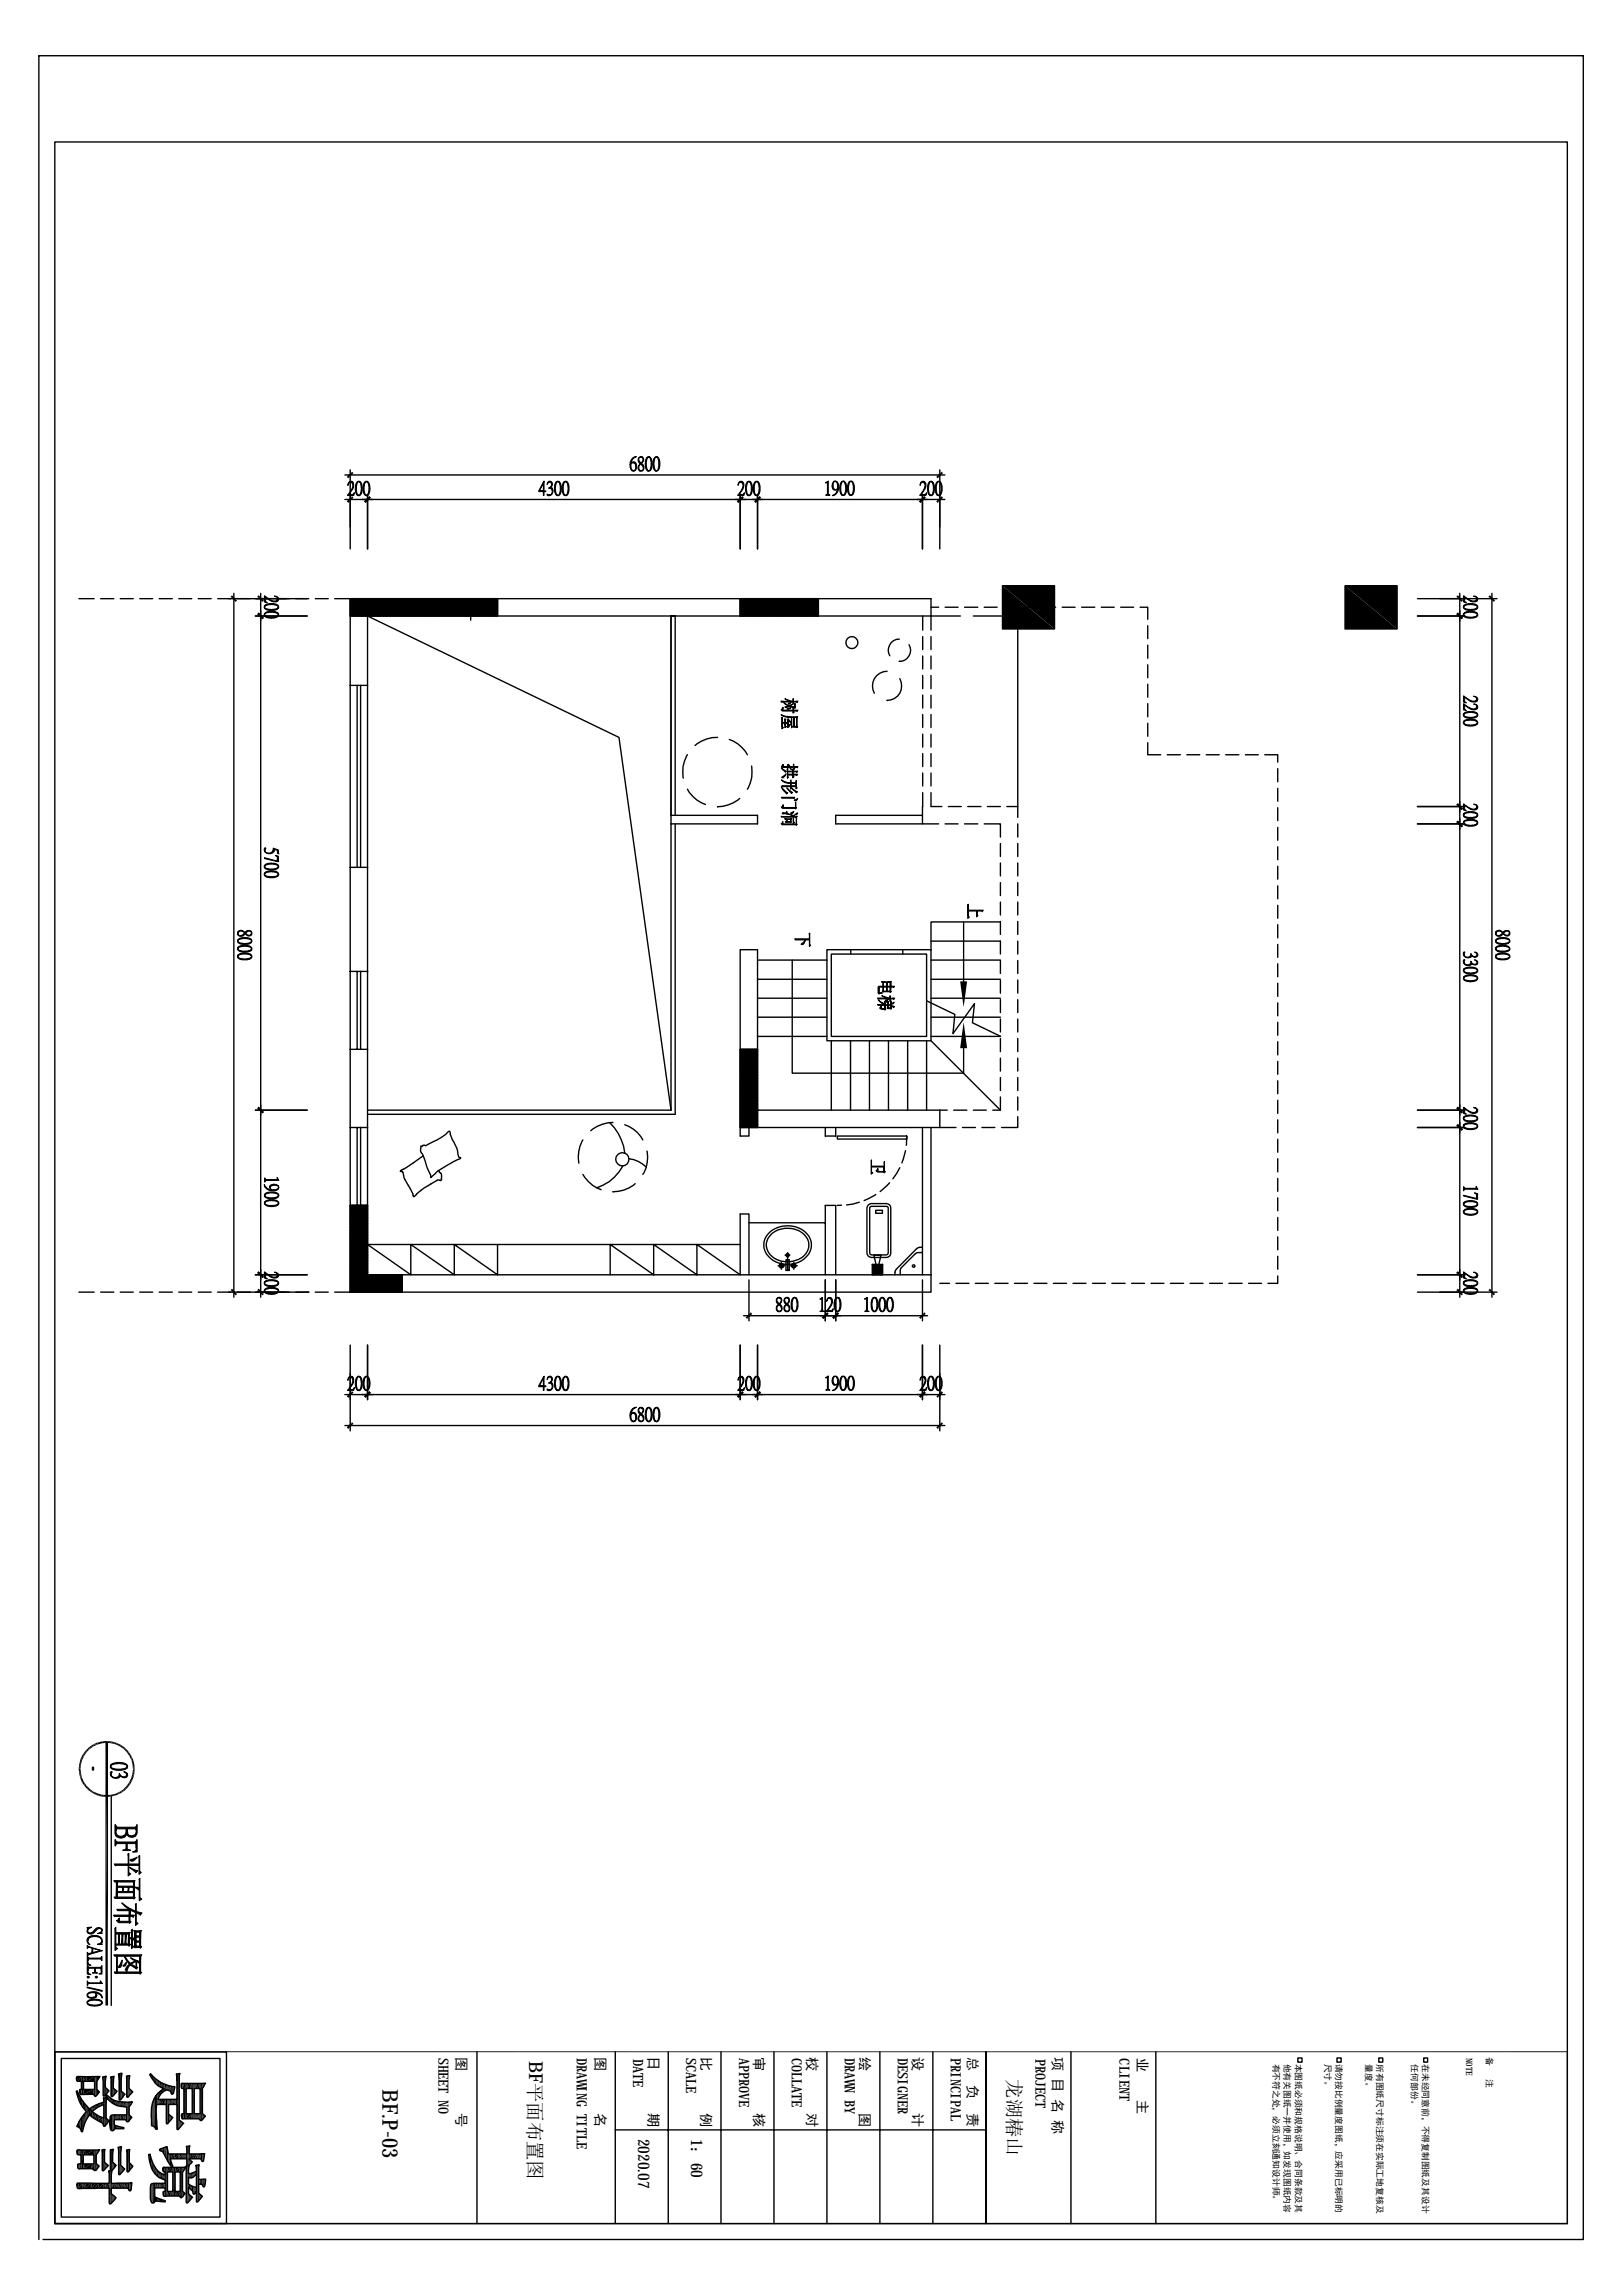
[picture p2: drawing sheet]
<svg xmlns="http://www.w3.org/2000/svg" width="297mm" height="420mm" viewBox="0 0 297 420" stroke-linecap="round" stroke-linejoin="round" font-family="sans-serif">
<defs><g id="words">
<text font-size="4" x="70" y="382.5" transform="rotate(90 70 382.5)">BF.P-03</text>
<g font-size="3.5">
<text x="96.9" y="377.4" transform="rotate(90 96.9 377.4)">BF平面布置图</text>
<text x="184.4" y="380.7" transform="rotate(90 184.4 380.7)">龙湖椿山</text>
</g>
<g font-size="3">
<text x="116.8" y="391.5" transform="rotate(90 116.8 391.5)">2020.07</text>
<text x="126.5" y="391.5" transform="rotate(90 126.5 391.5)">1：60</text>
</g>
<g font-size="2.6">
<text x="80.3" y="376.7" transform="rotate(90 80.3 376.7)">SHEET NO</text>
<text x="83.5" y="376.6" transform="rotate(90 83.5 376.6)">图</text>
<text x="105.6" y="376.7" transform="rotate(90 105.6 376.7)">DRAW</text>
<text x="109" y="376.6" transform="rotate(90 109 376.6)">图</text>
<text x="115.9" y="376.9" transform="rotate(90 115.9 376.9)">DATE</text>
<text x="118.7" y="376.5" transform="rotate(90 118.7 376.5)">日</text>
<text x="125.6" y="376.7" transform="rotate(90 125.6 376.7)">SCALE</text>
<text x="128.4" y="376.6" transform="rotate(90 128.4 376.6)">比</text>
<text x="135.3" y="376.7" transform="rotate(90 135.3 376.7)">APPROVE</text>
<text x="138" y="376.6" transform="rotate(90 138 376.6)">审</text>
<text x="144.9" y="376.7" transform="rotate(90 144.9 376.7)">COLLATE</text>
<text x="147.7" y="376.6" transform="rotate(90 147.7 376.6)">校</text>
<text x="154.6" y="376.7" transform="rotate(90 154.6 376.7)">DRAW</text>
<text x="157.4" y="376.6" transform="rotate(90 157.4 376.6)">绘</text>
<text x="164.3" y="376.7" transform="rotate(90 164.3 376.7)">DESIGNER</text>
<text x="167.1" y="376.6" transform="rotate(90 167.1 376.6)">设</text>
<text x="174" y="376.7" transform="rotate(90 174 376.7)">PRINCIPAL</text>
<text x="177.1" y="376.6" transform="rotate(90 177.1 376.6)">总</text>
<text x="189.5" y="376.9" transform="rotate(90 189.5 376.9)">PROJECT</text>
<text x="192.7" y="376.6" transform="rotate(90 192.7 376.6)">项 目 名 称</text>
<text x="204.9" y="376.9" transform="rotate(90 204.9 376.9)">CLIENT</text>
<text x="208.2" y="376.7" transform="rotate(90 208.2 376.7)">业</text>
<text x="105.6" y="381.9" transform="rotate(90 105.6 381.9)">ING TITLE</text>
<text x="154.6" y="382" transform="rotate(90 154.6 382)">N BY</text>
<text x="177.1" y="381.7" transform="rotate(90 177.1 381.7)">负</text>
<text x="83.5" y="386.9" transform="rotate(90 83.5 386.9)">号</text>
<text x="109" y="386.9" transform="rotate(90 109 386.9)">名</text>
<text x="118.7" y="386.8" transform="rotate(90 118.7 386.8)">期</text>
<text x="128.4" y="386.9" transform="rotate(90 128.4 386.9)">例</text>
<text x="138" y="386.9" transform="rotate(90 138 386.9)">核</text>
<text x="147.7" y="386.9" transform="rotate(90 147.7 386.9)">对</text>
<text x="157.4" y="386.9" transform="rotate(90 157.4 386.9)">图</text>
<text x="167.1" y="386.9" transform="rotate(90 167.1 386.9)">计</text>
<text x="177.1" y="386.9" transform="rotate(90 177.1 386.9)">责</text>
<text x="208.2" y="384.4" transform="rotate(90 208.2 384.4)">主</text>
</g>
<g font-size="1.6">
<text x="233" y="377.8" transform="rotate(90 233 377.8)">有不符之处，必须立刻通知设计师。</text>
<text x="235" y="377.8" transform="rotate(90 235 377.8)">他有关图纸一并使用，如发现图纸内容</text>
<text x="237.1" y="377.8" transform="rotate(90 237.1 377.8)">本图纸必须和规格说明、合同条款及其</text>
<text x="242.4" y="377.8" transform="rotate(90 242.4 377.8)">尺寸。</text>
<text x="244.5" y="377.8" transform="rotate(90 244.5 377.8)">请勿按比例量度图纸，应采用已标明的</text>
<text x="250" y="377.9" transform="rotate(90 250 377.9)">量度。</text>
<text x="252" y="377.9" transform="rotate(90 252 377.9)">所有图纸尺寸标注须在实际工地复核及</text>
<text x="258.3" y="378" transform="rotate(90 258.3 378)">任何部份。</text>
<text x="260.3" y="377.9" transform="rotate(90 260.3 377.9)">在未经同意前，不得复制图纸及其设计</text>
<text x="268.3" y="376.7" transform="rotate(90 268.3 376.7)">NOTE</text>
<text x="272.1" y="376.5" transform="rotate(90 272.1 376.5)">备</text>
<text x="272.1" y="380.5" transform="rotate(90 272.1 380.5)">注</text>
</g>
</g></defs>
<g fill="none" stroke="#000" stroke-width=".25">
<path d="M7.1 10.2h.1M289.8 10.2h.1M10 26h276.9v381.1h-276.9zM63.1 91.4h109.8M63.1 87h109.8M64.1 86v14.5M67.3 90.5v10M135.5 90.5v10M138.6 90.5v10M168.8 90.5v10M172 86v14.5M14.4 109.6h2.8"/>
<path d="M18.4 109.6h2.4M22 109.6h2.4M25.6 109.6h2.3M29.1 109.6h2.4M32.7 109.6h2.4M36.3 109.6h2.4M39.8 109.6h16.7M42.8 108.6v128.9M46.7 112.8h9.5M47.7 108.6v128.9M57.7 109.6h2.4M61.3 109.6h29.8"/>
<path d="M64.1 109.6h27v3.2h-27zM64.1 109.6v111.1h3.2h-3.2v15.9M64.1 109.7l3 3.1M64.1 110l2.7 2.8M64.1 110.3l2.4 2.5M64.1 110.6l2.2 2.2M64.1 110.9l1.9 1.9M64.1 111.1l1.6 1.7M64.1 111.4l1.3 1.4M64.1 111.7l1.1 1.1M64.1 112l.8 .8M64.1 112.3l.5 .5"/>
<path d="M64.1 112.5l.2 .3M64.2 109.6l3.2 3.2M64.5 109.6l3.2 3.2M64.8 109.6l3.1 3.2M65.1 109.6l3.1 3.2M65.4 109.6l3.1 3.2M65.6 109.6l3.2 3.2M65.9 109.6l3.2 3.2M66.2 109.6l3.2 3.2M66.5 109.6l3.1 3.2M66.8 109.6l3.1 3.2M67 109.6l3.2 3.2"/>
<path d="M67.3 109.6l3.2 3.2M67.6 109.6l3.2 3.2M67.9 109.6l3.1 3.2M68.2 109.6l3.1 3.2M68.5 109.6l3.1 3.2M68.7 109.6l3.2 3.2M69 109.6l3.2 3.2M69.3 109.6l3.1 3.2M69.6 109.6l3.1 3.2M69.8 109.6l3.2 3.2M70.1 109.6l3.2 3.2M70.4 109.6l3.2 3.2"/>
<path d="M70.7 109.6l3.2 3.2M71 109.6l3.1 3.2M71.2 109.6l3.2 3.2M71.5 109.6l3.2 3.2M71.8 109.6l3.2 3.2M72.1 109.6l3.2 3.2M72.3 109.6l3.2 3.2M72.6 109.6l3.2 3.2M72.9 109.6l3.2 3.2M73.2 109.6l3.2 3.2M73.5 109.6l3.2 3.2M73.8 109.6l3.1 3.2"/>
<path d="M74 109.6l3.2 3.2M74.3 109.6l3.2 3.2M74.6 109.6l3.2 3.2M74.9 109.6l3.2 3.2M75.2 109.6l3.2 3.2M75.4 109.6l3.2 3.2M75.7 109.6l3.2 3.2M76 109.6l3.2 3.2M76.3 109.6l3.2 3.2M76.6 109.6l3.2 3.2M76.8 109.6l3.2 3.2M77.1 109.6l3.2 3.2"/>
<path d="M77.4 109.6l3.2 3.2M77.7 109.6l3.2 3.2M78 109.6l3.2 3.2M78.3 109.6l3.1 3.2M78.5 109.6l3.2 3.2M78.8 109.6l3.2 3.2M79.1 109.6l3.2 3.2M79.4 109.6l3.1 3.2M79.7 109.6l3.1 3.2M79.9 109.6l3.2 3.2M80.2 109.6l3.2 3.2M80.5 109.6l3.2 3.2"/>
<path d="M80.8 109.6l3.1 3.2M81.1 109.6l3.1 3.2M81.3 109.6l3.2 3.2M81.6 109.6l3.2 3.2M81.9 109.6l3.2 3.2M82.2 109.6l3.1 3.2M82.5 109.6l3.1 3.2M82.8 109.6l3.1 3.2M83 109.6l3.2 3.2M83.3 109.6l3.2 3.2M83.6 109.6l3.1 3.2M83.9 109.6l3.1 3.2"/>
<path d="M84.2 109.6l3.1 3.2M84.4 109.6l3.2 3.2M84.7 109.6l3.2 3.2M85 109.6l3.2 3.2M85.3 109.6l3.1 3.2M85.6 109.6l3.1 3.2M85.8 109.6l3.2 3.2M86.1 109.6l3.2 3.2M86.1 112.8v.7M86.4 109.6l3.2 3.2M86.7 109.6l3.1 3.2M87 109.6l3.1 3.2"/>
<path d="M87.2 109.6l3.2 3.2M87.5 109.6l3.2 3.2M87.8 109.6l3.2 3.2M88.1 109.6l3 3M88.3 109.6l2.8 2.7M88.6 109.6l2.5 2.4M88.9 109.6l2.2 2.2M89.2 109.6l1.9 1.9M89.5 109.6l1.6 1.6M89.7 109.6l1.4 1.3M90 109.6l1.1 1M90.3 109.6l.8 .7"/>
<path d="M90.6 109.6l.5 .5M90.9 109.6l.2 .2M91.1 109.6h44.4v3.2M91.1 109.6v3.2h-27M91.1 112.8h44.4M122.8 112.8v36.5M123.6 112.8v36.5M135.5 109.6h14.3v3.2h-14.3zM135.5 109.9l2.9 2.9M135.5 110.2l2.6 2.6M135.5 110.4l2.3 2.4M135.5 110.7l2 2.1"/>
<path d="M135.5 111l1.7 1.8M135.5 111.3l1.4 1.5M135.5 111.5l1.2 1.3M135.5 111.8l.9 1M135.5 112.1l.6 .7M135.5 112.4l.3 .4M135.5 112.7l.1 .1M135.8 109.6l3.1 3.2M136 109.6l3.2 3.2M136.3 109.6l3.2 3.2M136.6 109.6l3.2 3.2M136.9 109.6l3.1 3.2"/>
<path d="M137.2 109.6l3.1 3.2M137.5 109.6l3.1 3.2M137.7 109.6l3.2 3.2M138 109.6l3.2 3.2M138.3 109.6l3.1 3.2M138.6 109.6l3.1 3.2M138.6 112.8l-3.1-3.2h34.9v3.2h-20.6M138.9 109.6l3.1 3.2M139.1 109.6l3.2 3.2M139.4 109.6l3.2 3.2M139.7 109.6l3.2 3.2M140 109.6l3.1 3.2"/>
<path d="M140.3 109.6l3.1 3.2M140.5 109.6l3.2 3.2M140.8 109.6l3.2 3.2M141.1 109.6l3.2 3.2M141.4 109.6l3.1 3.2M141.6 109.6l3.2 3.2M141.9 109.6l3.2 3.2M142.2 109.6l3.2 3.2M142.5 109.6l3.2 3.2M142.7 109.6l3.2 3.2M143 109.6l3.2 3.2M143.3 109.6l3.2 3.2"/>
<path d="M143.6 109.6l3.2 3.2M143.9 109.6l3.2 3.2M144.2 109.6l3.2 3.2M144.4 109.6l3.2 3.2M144.7 109.6l3.2 3.2M145 109.6l3.2 3.2M145.3 109.6l3.2 3.2M145.6 109.6l3.2 3.2M145.8 109.6l3.2 3.2M146.1 109.6l3.2 3.2M146.4 109.6l3.2 3.2M146.7 109.6l3.1 3"/>
<path d="M147 109.6l2.8 2.8M147.2 109.6l2.6 2.5M147.5 109.6l2.3 2.2M147.8 109.6l2 1.9M148.1 109.6l1.7 1.7M148.4 109.6l1.4 1.4M148.7 109.6l1.1 1.1M148.9 109.6l.9 .8M149.2 109.6l.6 .6M149.5 109.6l.3 .3M149.8 109.6v3.2h-14.3M164.6 117a2.03 2.03 0 0 0-1.7 3.1"/>
<path d="M166.4 118a2.03 2.03 0 0 1-1.8 3.1M168.9 112.8v2.6M168.9 116.5v2.4M170.4 111.2h1.4M170.4 116.5v2.4M173 111.2h2.3M175.8 112.8h-5.4v2.6M176.5 111.2h2.4M178.1 112.8h5.4M180.1 111.2h2.4M183.5 107.2h9.5v7.9h-9.5zM183.7 111.2h2.4"/>
<path d="M186.3 115.1v32.6M187.2 111.2h2.5M190.8 111.2h2.4M194.4 111.2h2.4M198 111.2h2.4M201.5 111.2h2.4M205.1 111.2h2.4M208.7 111.2h1.4v2.2M210.1 114.6v2.3M210.1 118.1v2.4M246.2 107.2h9.5v7.9h-9.5zM259.4 109.6h14.6"/>
<path d="M259.4 112.8h8.7M267.2 108.6v128.9M273 108.6v128.9M64.1 125.5h3.2M65.4 125.5v33.3M66 125.5v33.3M125.8 138.2a5.9 5.9 0 0 0-.7 4.3M131.3 135a6.2 6.2 0 0 0-4.1 1.5M133.5 135.4a5.8 5.8 0 0 1 3.3 2.8M162.3 122.9a2.69 2.69 0 0 0-2.3 4M164.7 124.2a2.65 2.65 0 0 1-2.4 4h.1M168.9 120.1v2.4"/>
<path d="M168.9 123.7v2.4M168.9 127.3v2.3M168.9 130.8v2.4M168.9 134.4v2.4M168.9 138v2.3M170.4 120.1v2.4M170.4 123.7v2.4M170.4 127.3v2.3M170.4 130.8v2.4M170.4 134.4v2.4M170.4 138v2.3M210.1 136v2.2h2.3"/>
<path d="M210.1 121.7v2.4M210.1 125.3v2.3M210.1 128.8v2.4M210.1 132.4v2.4M213.6 138.2h2.4M217.2 138.2h2.4M220.8 138.2h2.3M224.3 138.2h2.4M227.9 138.2h2.4M231.5 138.2h2.3v1.3M64.1 158.8h3.2M122.8 149.3h15.8v1.5h-15.8z"/>
<path d="M122.8 150.8v52.4M123.6 150.8v53.2h-56.3M125.8 144.5a6.1 6.1 0 0 0 3.3 2.8M135.4 146.2a6.3 6.3 0 0 1-4.1 1.5h.1M137.5 140.3a5.8 5.8 0 0 1-.7 4.2M168.8 147.7v3.1h3M168.8 149.3h-15.8v1.5h15.8M168.9 141.5v2.4M168.9 145.1v2.6M170.4 145.1v2.6h2M170.4 141.5v2.4M173 150.8h2.3"/>
<path d="M173.6 147.7h2.3M176.5 150.8h2.4M177.1 147.7h2.4M180.1 150.8h3v2.4M180.7 147.7h2.4M183.1 154.4v2.4M183.1 158v2.4M184.3 147.7h2v1.9M186.3 150.8v2.4M186.3 154.4v2.4M186.3 158v2.4M233.8 140.7v2.4"/>
<path d="M233.8 144.3v2.4M233.8 147.9v2.3M233.8 151.5v2.3M233.8 155v2.4M233.8 158.6v2.4M259.4 147.7h8.7M259.4 150.8h8.7M64.1 177.8h3.2M65.4 177.8v14.3M66 177.8v14.3M138.6 179.3h12.7M138.6 175.8h12.7"/>
<path d="M145 175.8v20.7h31.4v-4.6M151.3 173.9h19.1v16.6h-19.1zM152.1 174.7h17.5v15h-17.5zM155.7 173.9v.8M165.2 173.9v.8M170.4 172.3h12.7v2.4M170.4 179.3h12.7M170.4 175.8h12.7M176.4 168.8v10.9M183.1 168.8h-12.7v5.1M183.1 161.6v2.4M183.1 165.1v2.4"/>
<path d="M183.1 168.7v2.4M183.1 175.9v2.3M183.1 179.4v2.4M186.3 161.6v2.4M186.3 165.1v2.4M186.3 168.7v2.4M186.3 172.3v2.4M186.3 175.9v2.3M186.3 179.4v2.4M233.8 162.2v2.3M233.8 165.7v2.4M233.8 169.3v2.4"/>
<path d="M233.8 172.9v2.4M233.8 176.4v2.4M64.1 192.1h3.2M135.5 192.1h3.1v14.3h-3.1zM135.5 192.1v14.3h3.1M135.5 192.1v-18.2h3.1v18.2M135.5 192.4l3.1 3.1M135.5 192.7l3.1 3.1M135.5 192.9l3.1 3.2M135.5 193.2l3.1 3.2M135.5 193.5l3.1 3.2M135.5 193.8l3.1 3.1"/>
<path d="M135.5 194.1l3.1 3.1M135.5 194.3l3.1 3.2M135.5 194.6l3.1 3.2M135.5 194.9l3.1 3.2M135.5 195.2l3.1 3.1M135.5 195.5l3.1 3.1M135.5 195.7l3.1 3.2M135.5 196l3.1 3.2M135.5 196.3l3.1 3.2M135.5 196.6l3.1 3.1M135.5 196.8l3.1 3.2M135.5 197.1l3.1 3.2"/>
<path d="M135.5 197.4l3.1 3.2M135.5 197.7l3.1 3.2M135.5 198l3.1 3.2M135.5 198.2l3.1 3.2M135.5 198.5l3.1 3.2M135.5 198.8l3.1 3.2M135.5 199.1l3.1 3.2M135.5 199.4l3.1 3.2M135.5 199.6l3.1 3.2M135.5 199.9l3.1 3.2M135.5 192.1h3.1M135.5 192.1l3.1 3.1"/>
<path d="M135.8 192.1l2.8 2.9M136.1 192.1l2.5 2.6M136.4 192.1l2.2 2.3M136.7 192.1l1.9 2M136.9 192.1l1.7 1.7M137.2 192.1l1.4 1.5M137.5 192.1l1.1 1.2M137.8 192.1l.8 .9M138 192.1l.6 .6M138.3 192.1l.3 .3M138.6 192.1v.1M138.6 192.1v14.3"/>
<path d="M138.6 182.8h12.7M138.6 186.2h12.7M138.6 189.7h12.7M152.1 190.5v12.7M155.7 190.5v12.7M159.1 190.5v12.7M162.6 190.5v12.7M166.1 190.5v12.7M169.6 183.2l5.2 2.5-.4 3.5 4-5.5-.4 3.5 5.1 2.5M169.6 190.5v12.7M170.4 182.8h12.7M170.4 190.5l12.7 12.7"/>
<path d="M170.4 186.2h12.7M170.4 189.7h12.7M183.1 183v2.4M183.1 186.6v2.3M183.1 190.1v2.4M183.1 193.7v2.4M183.1 197.3v2.3M186.3 183v2.4M186.3 186.6v2.3M186.3 190.1v2.4M186.3 193.7v2.4M186.3 197.3v2.3"/>
<path d="M233.8 180v2.4M233.8 183.6v2.4M233.8 187.2v2.3M233.8 190.7v2.4M233.8 194.3v2.4M233.8 197.9v2.3M46.7 203.2h9.5M64.1 206.4h3.2M65.4 206.4v14.3l1.9 1.9M66 206.4v14.3M67.3 203.2h55.5M77 209.8l.6-.2 .3 .2a16.5 16.5 0 0 0 4.4-2.7l.6 1.7a6.3 6.3 0 0 1 1 2.9l.4 .3-4.2 2.4-1.2 1.2-.8-2a8.5 8.5 0 0 0-1.1-2.9z"/>
<path d="M77.5 211.6l-4.2 2.8 .4 .2 .3 1 .7 1.4a4.2 4.2 0 0 1 .9 2 .56 .56 0 0 0 .7-.5l1.2-.9 2.5-1.5 .3-.1 .3 .2 .2-.2v-1.1l-.5-.6M106.7 208.7a6.1 6.1 0 0 0-.7 4.2M106.7 215a6.4 6.4 0 0 0 3.3 2.8M111.6 205.5a9.1 9.1 0 0 1 2.7 5.6M112.2 205.5a6.5 6.5 0 0 0-4.1 1.5M114 213.4a8.4 8.4 0 0 1-4.8 4.1M114.3 205.9a5.8 5.8 0 0 1 3.3 2.8M115.1 212.1a5.4 5.4 0 0 1 3.2 1.6M116.2 216.7a6.1 6.1 0 0 1-4 1.5M118.4 210.7a5.9 5.9 0 0 1-.8 4.3M122.8 203.2l-9.5-68.2-46-22.2v120.6h103.1M135.5 206.4v1.6h1.6v-1.6"/>
<path d="M135.5 200.2l3.1 3.2M135.5 200.5l3.1 3.2M135.5 200.8l3.1 3.2M135.5 201.1l3.1 3.2M135.5 201.3l3.1 3.2M135.5 201.6l3.1 3.2M135.5 201.9l3.1 3.2M135.5 202.2l3.1 3.2M135.5 202.5l3.1 3.2M135.5 202.7l3.1 3.2M135.5 203l3.1 3.2M135.5 203.3l3.1 3.1"/>
<path d="M135.5 203.6l2.8 2.8M135.5 203.9l2.5 2.5M135.5 204.1l2.3 2.3M135.5 204.4l2 2M135.5 204.7l1.7 1.7M135.5 205l1.4 1.4M135.5 205.3l1.1 1.1M135.5 205.6l.8 .8M135.5 205.8l.6 .6M135.5 206.1l.3 .3M135.5 206.4h.1M138.6 206.4h36.4"/>
<path d="M138.6 203.2h34.8M151 206.4v1.6h2v-1.6M160.3 218.7l-2.1 1.1M162.8 216.5l-1.7 1.6M164.7 213.8l-1.3 2M165.7 210.7l-.6 2.2M165.9 208v.5h-12.7v-.5h12.7v1.7M168.8 206.4v27M170.4 206.4v27M172 203.2v3.2M174.5 203.2h2.5M176.1 206.4h2.4"/>
<path d="M178.1 203.2h2.4M179.7 206.4h2.4M183.1 200.8v2.4h-1.4M186.3 204.4v2h-3M186.3 200.8v2.4M233.8 201.4v2.4M233.8 205v2.4M233.8 208.6v2.3M233.8 212.1v2.4M233.8 215.7v2.4M233.8 219.3v2.4M259.4 206.4h8.7"/>
<path d="M259.4 203.2h8.7M14.4 236.6h2.8M18.4 236.6h2.4M22 236.6h2.4M25.6 236.6h2.3M29.1 236.6h2.4M32.7 236.6h2.4M36.3 236.6h2.4M39.8 236.6h16.7M46.7 233.4h9.5M57.7 236.6h2.4M61.3 236.6h2.8"/>
<path d="M64.1 220.7h3.2v12.7h6.3v3.2h-9.5zM64.1 220.8l3.2 3.2M64.1 221.1l3.2 3.2M64.1 221.4l3.2 3.2M64.1 221.7l3.2 3.1M64.1 222l3.2 3.1M64.1 222.2l3.2 3.2M64.1 222.5l3.2 3.2M64.1 222.8l3.2 3.2M64.1 223.1l3.2 3.1M64.1 223.4l3.2 3.1M64.1 223.6l3.2 3.2"/>
<path d="M64.1 223.9l3.2 3.2M64.1 224.2l3.2 3.2M64.1 224.5l3.2 3.1M64.1 224.7l3.2 3.2M64.1 225l3.2 3.2M64.1 225.3l3.2 3.2M64.1 225.6l3.2 3.2M64.1 225.9l3.2 3.2M64.1 226.1l3.2 3.2M64.1 226.4l3.2 3.2M64.1 226.7l3.2 3.2M64.1 227l3.2 3.2"/>
<path d="M64.1 227.3l3.2 3.2M64.1 227.5l3.2 3.2M64.1 227.8l3.2 3.2M64.1 228.1l3.2 3.2M64.1 228.4l3.2 3.2M64.1 228.7l3.2 3.2M64.1 229l3.2 3.2M64.1 229.2l3.2 3.2M64.1 229.5l3.2 3.2M64.1 229.8l3.2 3.2M64.1 230.1l3.2 3.2M64.1 230.4l6.2 6.2"/>
<path d="M64.1 230.6l5.9 6M64.1 230.9l5.6 5.7M64.1 231.2l5.3 5.4M64.1 231.5l5.1 5.1M64.1 231.8l4.8 4.8M64.1 232l4.5 4.6M64.1 232.3l4.2 4.3M64.1 232.6l3.9 4M64.1 232.9l3.6 3.7M64.1 233.2l3.4 3.4M64.1 233.5l3.1 3.1M64.1 233.7l2.8 2.9"/>
<path d="M64.1 234l2.5 2.6M64.1 234.3l2.2 2.3M64.1 234.6l2 2M64.1 234.9l1.7 1.7M64.1 235.1l1.4 1.5M64.1 235.4l1.1 1.2M64.1 235.7l.8 .9M64.1 236l.5 .6M64.1 236.3l.3 .3M64.1 236.5v.1M64.2 220.7l3.1 3M64.5 220.7l2.8 2.7"/>
<path d="M64.8 220.7l2.5 2.4M65.1 220.7l2.2 2.2M65.6 220.7l1.7 1.6M65.9 220.7l1.4 1.3M66.2 220.7l1.1 1M66.5 220.7l.8 .8M66.8 220.7l.5 .5M67 220.7l.3 .2M67.4 233.4l3.2 3.2M67.6 233.4l3.2 3.2M67.9 233.4l3.2 3.2M68.2 233.4l3.2 3.2"/>
<path d="M68.5 233.4l3.2 3.2M68.8 233.4l3.2 3.2M69 233.4l3.2 3.2M69.3 233.4l3.2 3.2M69.6 233.4l3.2 3.2M69.9 233.4l3.2 3.2M70.2 233.4l3.2 3.2M70.5 233.4l3.1 3.1M70.7 233.4l2.9 2.8M71 233.4l2.6 2.6M71.3 233.4l2.3 2.3M71.6 233.4l2 2"/>
<path d="M71.9 233.4l1.7 1.7M72.1 233.4l1.5 1.4M72.4 233.4l1.2 1.2M72.7 233.4l.9 .9M73 233.4l.6 .6M73.3 233.4l.3 .3M73.5 233.4h.1M73.6 233.4v3.2h-9.5M91.1 227.8v5.6l-8-5.6v5.6l-7.9-5.6v5.6l-7.9-5.6h68.2M111.7 233.4v-5.6l7.9 5.6v-5.6l8 5.6v-5.6l7.9 5.6v-11.2h1.6v11.2M137.1 223.9h13.9M137.1 234.3v7.5"/>
<path d="M141.1 225.4a5 5 0 0 1 6.9 .9 3.3 3.3 0 0 1-1.9 4.8 4.6 4.6 0 0 1-6.3-2.6 3.2 3.2 0 0 1 1.3-3.1zM141.3 225.8a4.4 4.4 0 0 1 6.5 1.1 2.87 2.87 0 0 1-2.2 3.9 4.1 4.1 0 0 1-5.2-2.1 2.67 2.67 0 0 1 .9-2.9zM142.4 231.7h1.2M143 231.1v1.3M143.7 229.8h.9M143.8 230.6h.6v2h-.6zM144.1 229.4v3.1M144.7 231.7h1.2M145.3 231.1v1.3M151 233.4v-12.7h2v12.7M151 234.3v7.5M153 234.3v7.5"/>
<path d="M154 220.6l-.8 .1M157.3 220.1l-2.4 .5M158.9 220.6l.6-.3h2.8a.79 .79 0 0 1 .7 .8v8.3a.79 .79 0 0 1-.7 .8h-2.8a.88 .88 0 0 1-.8-.8v-8.3zM159.3 220.9h3l.3 .2v8.3l-.3 .3h-2.8l-.3-.3zM159.6 231.5h1.9v1.9h-1.9zM159.6 231.5l1.9 1.9M159.9 231.6h1.4v1.6h-1.4zM159.9 231.8h1.3v1.3h-1.3zM159.9 229.8h1.3l-.6 2.8zM159.9 232.3h1.3M159.9 232.5h1.3M159.9 232.7h1.3"/>
<path d="M159.9 232.9h1.3M159.9 232.2h1.3M159.9 231.9h1.3M159.9 231.8h1.3M160 233.4v-.4h1.2v.4M160.3 221.6h1.2v.5h-1.2zM160.4 232.5v.5M160.7 232.5v.5M161.5 231.5l-1.9 1.9M168.8 229.3l-1 .1-.3 .1-2.5 2.6-.2 .2v1.1M168.8 228.3h-.4l-.6 .3-3.8 3.8-.2 .5v.5M168.8 234.3v7.5"/>
<path d="M170.4 233.4v3.2h-96.8M172 234.9h1.8M175 234.9h2.3M178.5 234.9h2.4M182.1 234.9h2.4M185.7 234.9h2.3M189.2 234.9h2.4M192.8 234.9h2.4M196.4 234.9h2.4M199.9 234.9h2.4M203.5 234.9h2.4M207.1 234.9h2.4"/>
<path d="M210.7 234.9h2.3M214.2 234.9h2.4M217.8 234.9h2.4M221.4 234.9h2.3M224.9 234.9h2.4M228.5 234.9h2.4M233.8 233.6v1.3h-1.7M233.8 222.9v2.4M233.8 226.4v2.4M233.8 230v2.4M259.4 236.6h14.6M259.4 233.4h8.7"/>
<path d="M63.1 255.3h109.8M64.1 246.3v15.7M67.3 246.3v9.9M135.5 246.3v9.9M136.1 240.9h33.7M138.6 246.3v9.9M168.8 246.3v9.9M172 246.3v15.7M63.1 261h109.8M19.5 318.9v9.9M20.4 328.9v38.3M10 375.7h31.4v31.4h-31.4z"/>
<path d="M11.2 376.9h29.1v29h-29.1zM21.7 379.7l.6-.1-.1 3.2 .7 .6-.8 1-.2 .1-.1-.1v-3.6zM27.4 379.8l.2-.2a7 7 0 0 0 4.4 2.5l-.3 1.2-.3 .1a.86 .86 0 0 0-1.4-.5 2.75 2.75 0 0 0-1.1 1.4h3.5v-3.9l-.1-.7 .6-.1-.1 .5v8l.8 .6-1 1.1h-.2v-4.5h-1.5v1.7l.7 .7-1 1.1-.2-.1v-3.4h-1.7a14 14 0 0 0 .1 4.4l-.3 .1-.1-.3-.6-.3a11.1 11.1 0 0 1 .4-4.9 3.9 3.9 0 0 1 1.9-1.9 4.2 4.2 0 0 1-2.7-2.5zM87.3 375.6v31.5M112.6 375.6v31.5M122.3 375.6v31.5M132 375.6v31.5M141.6 375.6v31.5M151.3 375.6v31.5M161 375.6v31.5M170.7 375.6v31.5M180.4 375.6v31.5"/>
<path d="M196 375.6v31.5M211.5 375.6v31.5M237.5 376.8h.8v.7h-.8zM244.7 376.8h.7v.7h-.7zM252.3 376.8h.8v.7h-.8zM260.6 376.8h.7v.7h-.7zM14 382.9l.1-.1a11.3 11.3 0 0 0 2.3 3.3l1-.7 1.6-.5-.1-.8 .6-.1-.2-.3 .3-.1a4.2 4.2 0 0 0 3.6 1.3l1-.1-.6 .9v1.5l.5 .4-.6 .9h-.3l-.2-.4h-2.1v.8l.2 .2 1.6 .5-.1 .1h-1.6a.45 .45 0 0 1-.6 .4 .45 .45 0 0 1-.2-.6v-2.1l.2-.2h.4h2.4v-1.5a4 4 0 0 1-3.6-1.7l-.2 .8v3l.5 .5-.6 .8-.3 .2-.2-.6-2-1.1-.4-.4a7.3 7.3 0 0 0-1.3 3.1h-.1a1.42 1.42 0 0 0-.9-1l.8-1.5 .9-1.2a7.2 7.2 0 0 1-1.8-3.7zM14.1 380.2h4.2l-.6 .8v1.5l.5 .5-.5 .6a.26 .26 0 0 1-.3 .2 .26 .26 0 0 1-.2-.3l-.1-.1-2.2 .1a.62 .62 0 0 1-.1-1h.1v-1.5h-.8l-.1-.1zM14.1 393.7l4.1-.1-.6 .9v1.6l.6 .5-.6 .7-.2 .1-.4-.4h-2.6l-.2-.8h.6v-1.7h-.4a.74 .74 0 0 1-.3-.8zM15.2 394.5h2v1.7h-2zM15.3 381h2v1.5h-2zM16.9 386.5l.2-.2a4.2 4.2 0 0 1 1.9-1v2.5l-.9-.4-1.2-.8z"/>
<path d="M18.7 393.6l.5-.1-.1 2.4 .7 .6-.9 .9-.2-.1zM18.8 380.2l.6-.1-.1 2 .6 .7-.9 1-.1-.1zM20.2 393.6l.5-.1-.1 2.4 .7 .5-.8 .9-.1 2.4h3.7l-.1 1-.2 .4h-.1l-.3-.5h-3v1l.9 .8-1.1 1.1-.2-.2-.1-2.7-5.5 .1-.3-.2v-.6v-.2h5.9l-.1-2.3h.4zM20.2 380.2l.7-.1-.2 2.2 .7 .6-.9 .9h-.2zM21.6 393.1l.6-.1-.1 3.4 .7 .7-.8 1h-.2zM23.2 380.1l.5-.1-.1 2.4 .7 .5-.9 1.1-.2-.2zM23.2 393.6l.5-.1-.1 1 .1 1.4 .6 .6-.8 1.1-.3-.1zM27.2 394.4h.3a5.1 5.1 0 0 0 2.1 3.5l.6 .2v-.5h-.3l-.1-.2v-.5l.2-.2h4l-.6 1v3.5l.5 .4-.4 .5a.3 .3 0 0 1-.4 .3 .3 .3 0 0 1-.2-.4l-2.8 .1a.61 .61 0 0 1-.1-.9h.2v-.6h-1.8v1.6l1.8 .7v.2l-1.8-.1-.2 .3h-.4l-.3-.8v-2a.61 .61 0 0 1 .7-.8h2v-.6a3.7 3.7 0 0 1-2.8-3.4zM29.2 393.5l1.3-.5 .4 1.3h3.3l-.1-1.4h.7l-.2 1.4h2.8l-.1 1.3-.2 .1-.2-.1-.2-.4h-2.1l.6 .6-.7 .7h.1l-.1 1.5 1.4-.5v-1.1l.5-.1v2.7l1.2-.1-.2 1.4h-.2l-.2-.4h-.6v1.6l.6 .6-.8 1h-.2l-.1-.1v-1.9l-.2 .5-.3 .1-.1-.5-.8-.8v1.2l.7 .7-.9 1h-.1l-.1-.1-.1-6.6 .2-.1v-1.3h-3l.4 1.3v.1l-.2 .1-1.6-2.8-.5-.1zM30.6 397.6h1v3.6h-1zM31.9 396.8v5.2M32 397.6h1v3.6h-1z"/>
<path d="M33.1 381.5l.2-.1h4.3l-.6 1v4.5l.6 .5-.5 .6a.37 .37 0 0 1-.4 .2 .37 .37 0 0 1-.3-.3h-2.9l-.2-.1-.1-.7 .5-.1v-4.6l-.5-.2zM34.1 382.4h1.1v4.6h-1.1zM34.5 398.6h.1a1.01 1.01 0 0 0 1.3-.7v2.6l-1.4-.6zM35.3 381.4v6.5M35.6 382.4h1v4.6h-1zM112.6 389.9h67.8M7.1 410v-399.8h282.7v399.8h-281.9"/>
<circle cx="155.9" cy="117.6" r="1.1"/>
<circle cx="113.9" cy="212.2" r="1.21"/>
<circle cx="143" cy="231.7" r=".39"/>
<circle cx="143" cy="231.7" r=".29"/>
<circle cx="144.1" cy="229.8" r=".2"/>
<circle cx="144.2" cy="229.8" r=".31"/>
<circle cx="145.3" cy="231.7" r=".39"/>
<circle cx="145.3" cy="231.7" r=".29"/>
<circle cx="167.2" cy="231.8" r=".25"/>
</g>
<g fill="#000">
<path d="M63.5 91.8l.9-1-.6 1.3zM64.4 90.8l.3 .3-.9 1zM63.5 87.3l.9-.9-.6 1.2zM64.4 86.4l.3 .2-.9 1zM66.6 91.8l1-1-.7 1.3zM67.6 90.8l.3 .3-1 1zM134.9 91.8l.9-1-.7 1.3zM135.8 90.8l.3 .3-1 1zM138 91.8l1-1-.7 1.3zM139 90.8l.3 .3-1 1zM168.2 91.8l1-1-.7 1.3zM169.2 90.8l.2 .3-.9 1z"/>
<path d="M171.4 87.3l.9-.9-.7 1.2zM172.3 86.4l.3 .2-1 1zM171.4 91.8l.9-1-.7 1.3zM172.3 90.8l.3 .3-1 1zM42.2 109.3l1.2 .6-.3 .3zM42.5 109l.9 .9-1.2-.6zM47.1 109.3l1.2 .6-.3 .3zM47.3 109l1 .9-1.2-.6zM47.1 112.4l1.2 .7-.3 .3zM47.3 112.1l1 1-1.2-.7zM183.5 107.2l9.5 7.9h-9.5zM183.5 107.2h9.5v7.9z"/>
<path d="M246.2 107.2l9.5 7.9h-9.5zM246.2 107.2h9.5v7.9zM266.5 109.3l1.3 .6-.3 .3zM266.5 109.3l.3-.3 1 .9zM266.5 112.4l1.3 .7-.3 .3zM266.5 112.4l.3-.3 1 1zM272.4 109.3l1.2 .6-.2 .3zM272.7 109l.9 .9-1.2-.6zM266.5 147.3l1.3 .7-.3 .3zM266.5 147.3l.3-.2 1 .9zM266.5 150.5l1.3 .7-.3 .3zM266.5 150.5l.3-.3 1 1z"/>
<path d="M175.7 179.7h1.3l-.6 4.7zM176.4 187.1l.6 4.8h-1.3zM47.1 202.9l1.2 .7-.3 .2zM47.3 202.6l1 1-1.2-.7zM266.5 202.9l1.3 .7-.3 .2zM266.5 202.9l.3-.3 1 1zM266.5 206.1l1.3 .7-.3 .2zM266.5 206.1l.3-.3 1 1zM42.2 236.2l1.2 .7-.3 .3zM42.5 235.9l.9 1-1.2-.7zM47.1 233l1.2 .7-.3 .3zM47.3 232.7l1 1-1.2-.7z"/>
<path d="M47.1 236.2l1.2 .7-.3 .3zM47.3 235.9l1 1-1.2-.7zM266.5 233l1.3 .7-.3 .3zM266.5 233l.3-.3 1 1zM266.5 236.2l1.3 .7-.3 .3zM266.5 236.2l.3-.3 1 1zM272.4 236.2l1.2 .7-.2 .3zM272.7 235.9l.9 1-1.2-.7zM63.5 255.7l.9-1-.6 1.2zM64.4 254.7l.3 .3-.9 .9zM66.6 255.7l1-1-.7 1.2zM67.6 254.7l.3 .3-1 .9z"/>
<path d="M135.8 254.7l-.7 1.2-.2-.2zM135.8 254.7l.3 .3-1 .9zM137.4 240.2l-.7 1.3-.2-.3zM137.4 240.2l.3 .3-1 1zM139 254.7l-.7 1.2-.3-.2zM139 254.7l.3 .3-1 .9zM151.4 240.2l-.7 1.3-.3-.3zM151.4 240.2l.2 .3-.9 1zM153.3 240.2l-.7 1.3-.3-.3zM153.3 240.2l.2 .3-.9 1zM169.2 254.7l-.7 1.2-.3-.2zM169.2 240.2l-.7 1.3-.3-.3z"/>
<path d="M169.2 254.7l.2 .3-.9 .9zM169.2 240.2l.2 .3-.9 1zM172.3 254.7l-.7 1.2-.2-.2zM172.3 254.7l.3 .3-1 .9zM63.5 261.3l.9-.9-.6 1.2zM64.4 260.4l.3 .2-.9 1zM171.4 261.3l.9-.9-.7 1.2zM172.3 260.4l.3 .2-1 1zM16.3 319.9l.2 .3-.9 .3zM16.3 319.9l.7-.5 .1 .3zM16.3 319.9l.8-.2-.6 .5zM17 319.4l.8-.4 .1 .4z"/>
<path d="M17 319.4h.9l-.8 .3zM17.8 319l.9-.2v.4zM17.8 319l.9 .2-.8 .2zM19.3 318.9l.5 48.3h-.5zM18.7 318.8l.8-.1v.4zM18.7 318.8l.8 .3-.8 .1zM19.3 318.9h.5v48.3zM19.5 318.7l.9 .5-.9-.1zM19.5 318.7l.9 .1v.4zM20.4 318.8l.8 .6-.8-.2zM20.4 318.8l.9 .3-.1 .3zM21.3 319.1l.7 .6-.8-.3z"/>
<path d="M21.3 319.1l.8 .3-.1 .3zM22.1 319.4l.8 .6-.3 .2zM14.4 323.8h.3l-.2 .9zM14.5 324.7l.3-.1-.1 .9zM14.5 322.9l.3 .1-.4 .8zM14.7 325.5l.3-.1v.9zM14.7 322l.4 .2-.6 .7zM14.7 323.8l.1 .8-.3 .1zM14.8 323l-.1 .8h-.3zM14.8 324.6l.2 .8-.3 .1zM15 325.4l.3 .8-.3 .1zM15 326.3l.3-.1 .2 .9z"/>
<path d="M15.1 322.2l-.3 .8-.3-.1zM15.1 321.3l.3 .1-.7 .6zM15.3 326.2l.5 .7-.3 .2zM14.7 322l.7-.6-.3 .8zM15.5 327.1l.3-.2 .3 .8zM15.6 320.5l.3 .3-.8 .5zM15.8 326.9l.6 .5-.3 .3zM15.1 321.3l.8-.5-.5 .6zM16.4 327.4l.4 .8-.7-.5zM16.4 327.4l.6 .6-.2 .2zM15.6 320.5l.9-.3-.6 .6zM17 328l.7 .6-.9-.4z"/>
<path d="M17 328l.8 .3-.1 .3zM17.8 328.3l.7 .6-.8-.3zM17.8 328.3l.8 .2-.1 .4zM18.6 328.5l.8 .5-.9-.1zM18.6 328.5l.8 .1v.4zM19.4 328.6l.9 .3-.9 .1zM19.4 328.6h.8l.1 .3zM20.2 328.6l.8-.2 .1 .3zM20.2 328.6l.9 .1-.8 .2zM21 328.4l.8-.3 .1 .3zM21 328.4h.9l-.8 .3zM21.8 328.1l.7-.4 .2 .2z"/>
<path d="M21.8 328.1l.9-.2-.8 .5zM22.5 327.7l.6-.6 .2 .2zM22.1 319.4l.5 .8-.6-.5zM22.5 327.7l.8-.4-.6 .6zM23.6 326.4l.3 .2-.8 .5zM22.9 320l.3 .8-.6-.6zM23.1 327.1l.8-.5-.6 .7zM22.9 320l.6 .6-.3 .2zM24 325.6l.3 .2-.7 .6zM23.2 320.8l.3-.2 .2 .9zM23.6 326.4l.7-.6-.4 .8zM24.2 324.8l.4 .1-.6 .7z"/>
<path d="M23.5 320.6l.5 .8-.3 .1zM23.7 321.5l.3-.1 .1 .9zM24.3 324h.3l-.4 .8zM24.1 322.3l.3-.1-.1 .9zM24.6 324.9l-.3 .9-.3-.2zM24.3 323.1h.3l-.3 .9zM24 321.4l.4 .8-.3 .1zM24.6 324v.9l-.4-.1zM24.4 322.2l.2 .9h-.3zM24.6 323.1v.9h-.3zM21.7 379.7v.1zM21.8 379.7v.8z"/>
<path d="M21.8 379.7v1.3zM22.2 379.6v1.2zM22.2 379.6v.6zM22.2 379.6v.9zM22.3 379.6v.1zM22.3 379.6l-.1 .6zM23.7 380v.6zM23.6 380v1zM23.7 380l-.1 1zM23.7 380v.1zM23.7 380v.5zM27.4 379.8l.2-.2z"/>
<path d="M27.6 379.6v.5l-.2-.2zM27.6 379.6v.5zM27.6 379.7v.5zM27.7 379.8v.6zM32.3 379.7v.2zM32.3 379.7v.5zM32.4 379.7v1.2zM32.4 379.7v1.3zM32.4 379.7v.8zM32.4 379.7v.6zM32.8 379.6v.8zM32.8 379.6v1z"/>
<path d="M32.8 379.6v1.4zM32.9 379.6v.1zM32.8 379.6h.1l-.1 .4zM32.9 379.6l-.1 .4zM14 380.3v.5zM14 380.3v.6zM14 380.3v.4zM14.1 399.9v.2zM14.1 380.2v.7zM14.1 380.2l-.1 .7zM14.1 393.7v.6zM14.1 393.8v.2z"/>
<path d="M14.1 399.8v.5zM14.1 399.8v.6zM14.1 393.8v.5zM14.1 380.2v.8zM14.1 382.8v.7zM14.1 382.9v.7zM14.1 389.1v.2zM14 382.9l.1-.1zM14 382.9l.1-.1v.7zM14.1 393.7v.7zM14.1 399.7v.8zM14.2 393.6v.8z"/>
<path d="M14.2 393.6v.9zM14.2 399.7l-.1 .8zM14.2 399.7v.9zM14.2 396.4v.2zM14.2 380.2v.8zM14.1 382.9l.2 .2-.2 .5zM14.3 383.1v.9l-.2-.4zM14.3 396.2v.7zM14.3 396.2l-.1 .4zM14.2 393.6h.1l-.1 .9zM14.3 393.6v.9zM14.3 399.7v1z"/>
<path d="M14.4 399.7l-.1 1zM14.3 396.2h.1l-.1 .7zM14.4 396.2v.8zM14.4 393.6l-.1 .9zM14.4 388.5v1zM14.4 388.5l-.3 .8zM14.4 388.5v1l-.3-.2zM14.5 396.2l-.1 .8zM14.5 396.2v.8zM14.5 396.2v.9zM14.4 393.6h.1l-.1 .9zM14.5 393.6v.9h-.1z"/>
<path d="M14.6 396.2l-.1 .9zM14.6 382.7v.2zM14.3 383.1l.3 .7-.3 .2zM14.3 384l.3-.2v1.1zM14.5 393.6v.9zM14.6 393.6l-.1 .9zM14.6 382.6v.6zM14.6 382.6v.4zM14.6 382.7v.3zM14.6 383.8v1.1zM14.6 383.8v1.2zM14.6 396.2v.9z"/>
<path d="M14.6 382.6v.7zM14.7 388.1l-.3 1.4v-1zM14.7 388.1v1.6l-.3-.2zM14.7 382.5v.9zM14.7 382.5l-.1 .8zM14.6 396.2h.2l-.2 .8zM14.8 396.2v.8h-.2zM14.6 393.6h.2l-.2 .9zM14.8 393.6v.9h-.2zM14.8 382.5v.9zM14.8 382.5l-.1 .9zM14.8 387.9l-.1 1.8v-1.6z"/>
<path d="M14.8 393.6v.9zM14.8 396.2v.8zM14.9 382.5v1zM14.2 380.2h.7l-.7 .8zM14.9 380.2v.8h-.7zM14.6 383.8l.5 .8-.5 .4zM14.6 385l.5-.4v1.1zM14.4 399.7h.7l-.7 1zM15.1 399.7v1h-.7zM15.1 384.6v1.1zM15.2 384.6v1.2zM15.2 396.2h.2l-.2 .8z"/>
<path d="M15.4 396.2v.8h-.2zM15.1 399.7h.3l-.3 1zM15.4 399.7v.9l-.3 .1zM15.2 393.6h.4l-.4 .9zM15.6 393.6v.9h-.4zM15.2 384.6l.5 .8-.5 .4zM15.2 385.8l.5-.4v1.1zM15.4 399.7h.3l-.3 .9zM15.7 399.7v.9h-.3zM15.7 385.4l.1 .1-.1 1zM15.8 385.5v1.1l-.1-.1zM15.8 386.6l-.2 1.9v-1.7z"/>
<path d="M15.8 386.6v1.5l-.2 .4zM15.3 380.2h.5l-.5 .8zM15.8 380.2v.8h-.5zM16.4 386.1v1.1zM16.4 386.1v1.1l-.4 .6zM15.7 399.7h.9l-.9 .9zM16.6 399.7v.9h-.9zM15.4 396.2h1.3l-1.3 .8zM15.4 397l1.3-.8v.8zM16.6 399.7h.2l-.2 .9zM16.8 399.7v.9h-.2zM16.4 386.1l.4-.3-.4 1.4z"/>
<path d="M16.8 385.8v1.8l-.4-.4zM16.8 385.8v1.8zM16.9 385.7v1.9zM16.9 386.6v1zM17 386.6v1zM16.9 385.7h.1l-.1 .9zM17 385.7l-.1 .9zM16.7 396.2h.3l-.3 .8zM17 396.2v.8h-.3zM15.3 382.5h1.8l-1.8 1zM15.3 383.5l1.8-1v.9zM17.2 396.2v1.1z"/>
<path d="M17 396.2h.2l-.2 .8zM17.2 396.2v1.1l-.2-.3zM15.6 393.6h1.6l-1.6 .9zM15.6 394.5l1.6-.9v.9zM17.1 382.5v.9zM17.2 382.5v1zM17 385.7l.3-.2-.3 1zM17.3 385.5v.7l-.3 .3zM17.3 382.5v1.1zM17.3 382.5v1.2zM15.8 380.2h1.5l-1.5 .8zM15.8 381l1.5-.8v.8z"/>
<path d="M17 386.6l.4 .3-.4 .7zM17.4 386.9v1l-.4-.3zM16.8 399.7h.6l-.6 .9zM17.4 399.7v.9h-.6zM17.4 386.9l.2 .2-.2 .8zM17.6 387.1v1l-.2-.2zM17.3 385.5l.3-.1-.3 .8zM17.6 385.4v.6l-.3 .2zM17.6 385.4v.6zM17.6 396.1v1.2zM17.7 396.1l-.1 1.2zM17.6 393.6v.9z"/>
<path d="M17.7 393.6l-.1 .9zM17.7 393.6v.9zM17.7 382.5v1.1zM17.7 396.1l.1 .2-.1 .9zM17.8 396.3v.7l-.1 .2zM17.8 396.3v.7zM17.9 396.3l-.1 .7zM17.7 393.6h.2l-.2 .7zM17.9 393.6l-.2 .7zM17.4 399.7h.5l-.5 .9zM17.9 399.7v.9h-.5zM17.6 387.1l.4 .2-.4 .8z"/>
<path d="M18 387.3v1l-.4-.2zM17.9 393.6h.1l-.1 .5zM18 393.6l-.1 .5zM18.1 396.5v.2zM18 393.6v.4zM18.1 393.6l-.1 .4zM17.9 396.3l.2 .2-.2 .5zM18.1 396.5l-.2 .5zM18.1 396.6v.1zM17.9 399.7h.2l-.2 .9zM18.1 399.7v.9h-.2zM18.1 393.6v.2z"/>
<path d="M18.2 393.6l-.1 .2zM17.7 382.5l.5 .5-.5 .6zM17.7 380.2h.5l-.5 .8zM18.2 380.2l-.5 .8zM17.6 385.4l.6-.3-.6 .9zM18.2 385.1v.5l-.6 .4zM18.2 393.6v.1zM18.2 380.2v.1zM18.4 387.5v1zM18 387.3l.4 .2-.4 .8zM18.4 387.5v1l-.4-.2zM18.2 385.1l.2-.1-.2 .6z"/>
<path d="M18.4 385v.5l-.2 .1zM18.7 393.6v.5zM18.7 393.6v.9zM18.7 393.6v.1zM18.4 387.5l.4 .2-.4 .8zM18.8 387.7v1l-.4-.2zM18.8 387.7v1zM18.8 387.7v1.2zM18.9 380.2v1zM18.9 387.7v1.3zM18.4 385l.5-.1-.5 .6zM18.9 384.9v.5l-.5 .1z"/>
<path d="M18.9 387.7v1.5zM18.1 399.7h.8l-.8 .9zM18.9 399.7v.9h-.8zM19 387.8v1.4zM18.9 384.9h.1l-.1 .5zM19 384.9l-.1 .5zM19 384.1v1.2zM19 387.8v1.5zM19 384.1v.3zM19 384.1v.6zM19 384.9v.4zM19.1 393.5v.5z"/>
<path d="M19.1 393.5v1zM19.2 393.5l-.1 .5zM19.1 395.9v1.3zM19.2 395.9l-.1 1.3zM19.3 380.2v1zM19.3 380.1v1.1zM18.9 399.7h.4l-.4 .9zM19.3 399.7v.9h-.4zM19.4 380.1v.1zM19.3 380.1v.5zM19.4 380.1l-.1 .5zM19.3 382.1l.1 .2-.1 1.2z"/>
<path d="M19.4 382.3v1.1l-.1 .1zM19.3 383.7l.1 .1zM19.2 395.9l.2 .2-.2 1zM19.4 396.1v.8l-.2 .2zM19.4 396.1v.8zM19.3 399.7h.1l-.1 .9zM19.4 399.7v.9h-.1zM19.4 384v1.1zM19.5 384l-.1 1.1zM19.5 383.6v.6zM19.5 384v.3zM19.5 383.6v.3z"/>
<path d="M19.5 383.6v.4zM19.5 384v.6zM19.4 383.7l.1-.1zM19.5 383.6v.3l-.1-.1zM19.4 382.3l.2 .1-.2 1zM19.6 382.4v.8l-.2 .2zM19.6 383.5v.5zM19.6 383.5l-.1 .6zM19.4 396.1l.2 .1-.2 .7zM19.6 396.2v.5l-.2 .2zM19.6 382.4v.8zM19.6 383.6v.5z"/>
<path d="M19.4 387.8l.2 .2-.2 1zM19.6 388v.7l-.2 .3zM19.7 382.5v.6zM19.6 382.4l.1 .1-.1 .7zM19.7 382.5v.6l-.1 .1zM19.8 396.4v.1zM19.6 396.2l.2 .2-.2 .3zM19.8 396.4l-.2 .3zM19.6 383.6l.2 .2-.2 .3zM19.8 383.8v.6l-.2-.3zM19.9 382.7v.1zM19.7 382.5l.2 .2-.2 .3z"/>
<path d="M19.9 382.7l-.2 .3zM19.6 388l.3 .2-.3 .5zM19.9 388.2l-.3 .5zM19.9 397.4v.5zM19.8 383.8l.2 .1-.2 .5zM20 383.9v.7l-.2-.2zM20 397.4v.7zM20 397.4v1zM19.4 399.7h.6l-.6 .9zM20 399.7v.9h-.6zM20.1 388.2v.7zM20.1 388.1v.8z"/>
<path d="M20.1 388.1v.9zM20 383.9l.1 .1-.1 .6zM20.1 384v.7l-.1-.1zM20.2 387.6v1.7zM20.2 387.6v2zM20.2 387.7v1.6zM20.2 387.9l-.1 1.1zM20.2 387.9v1.4zM20.2 393.6v.1zM20.2 393.6v.9zM20.2 380.2l.1 .1zM20.3 380.2v.5z"/>
<path d="M20.3 380.2v1zM20.1 384l.3 .2-.3 .5zM20.4 384.2v.7l-.3-.2zM20.4 399.7v.9zM20.4 399.7h.2l-.2 .9zM20.6 399.7v.9h-.2zM20.7 393.5v.5zM20.6 393.5v1zM20.7 393.5l-.1 1zM20.7 380.2v.5zM20.7 380.2v1zM20.7 384.4v.7z"/>
<path d="M20.4 384.2l.3 .2-.3 .5zM20.7 384.4v.7l-.3-.2zM20.7 393.5v.1zM20.6 395.9h.1l-.1 1.3zM20.7 395.9v1.2l-.1 .1zM20.7 380.2l.1-.1-.1 .6zM20.8 380.1l-.1 .6zM20.7 382.3v1.4zM20.8 382.4l-.1 1.3zM20.8 380.1v.1zM20.9 396.1v.9zM20.7 395.9l.2 .2-.2 1z"/>
<path d="M20.9 396.1v.9l-.2 .1zM20.6 399.7h.3l-.3 .9zM20.9 399.7v.9h-.3zM20.9 388.8v1.1zM20.9 388.9v1zM20.9 388.7v1.2zM20.9 387.2v1.1zM20.9 388.6v1.3zM20.9 387.2v1.4zM20.9 399.7v.9zM20.9 388.9v.9zM21 389l-.1 .8z"/>
<path d="M20.9 387.2v.9zM21 387.2l-.1 .9zM21 382.5v.9zM20.8 382.4l.2 .1-.2 1.1zM21 382.5v.9l-.2 .2zM21 389v.8zM21 389.1v.7zM21 387.2v.9zM21 396.2v.5zM20.9 396.1l.1 .1-.1 .7zM21 396.2v.5l-.1 .2zM21.1 387.2l-.1 .9z"/>
<path d="M21.1 389.1v.6zM21 389.1h.1l-.1 .7zM21.1 389.1v.6l-.1 .1zM20.7 384.4l.4 .2-.4 .5zM21.1 384.6v.8l-.4-.3zM21 382.5l.2 .2-.2 .7zM21.2 382.7v.5l-.2 .2zM21.2 389.2l-.1 .5zM21.2 396.4v.1zM21 396.2l.2 .2-.2 .3zM21.2 396.4l-.2 .3zM20.9 399.7h.3l-.3 .9z"/>
<path d="M21.2 399.7v.9h-.3zM21.3 396.4l-.1 .1zM21.3 382.8v.1zM21.2 382.7l.1 .1-.1 .4zM21.3 382.8l-.1 .4zM21.1 387.2h.2l-.2 .9zM21.3 387.2v.9h-.2zM21.4 389.2v.5zM21.2 389.2h.2l-.2 .5zM21.4 389.2v.5h-.2zM21.2 399.7h.2l-.2 .9zM21.4 399.7v.9h-.2z"/>
<path d="M21.1 384.6l.3 .1-.3 .7zM21.4 384.7v.8l-.3-.1zM21.4 389.2l.1 .1-.1 .4zM21.5 389.3v.4h-.1zM21.3 387.2h.2l-.2 .9zM21.5 387.2v.9h-.2zM21.5 387.2v.9zM21.6 387.2l-.1 .9zM21.4 384.7h.2l-.2 .8zM21.6 384.7v.8h-.2zM21.4 399.7h.2l-.2 .9zM21.6 399.7v.9h-.2z"/>
<path d="M21.6 387.2v.9zM21.7 387.2l-.1 .9zM21.7 393.1v.9zM21.7 393.1v.7zM21.6 393.2l.1-.1v.7zM21.5 389.3h.3l-.3 .4zM21.8 389.3v.4h-.3zM21.6 399.7h.2l-.2 .9zM21.8 399.7v.9h-.2zM21.6 384.7h.2l-.2 .8zM21.8 384.7v.9l-.2-.1zM21.8 389.3v.4z"/>
<path d="M21.9 389.3l-.1 .4zM21.7 387.2h.3l-.3 .9zM22 387.2v.9h-.3zM22 387.2v.9zM22.1 387.2l-.1 .9zM21.8 384.7l.3 .1-.3 .8zM22.1 384.8v.8h-.3zM21.9 389.3l.2 .1-.2 .3zM22.1 389.4v.3h-.2zM22.1 393v1.1zM21.8 399.7h.4l-.4 .9zM22.2 399.7v.9h-.4z"/>
<path d="M22.1 393v.9zM22.2 393l-.1 .9zM22.1 396.5h.1l-.1 1.4zM22.2 396.5v1.3l-.1 .1zM22.2 382.8l.1 .1-.1 1.4zM22.3 382.9v1.2l-.1 .2zM22.1 384.8h.3l-.3 .8zM22.4 384.8v.9l-.3-.1zM22.2 396.5l.2 .2-.2 1.1zM22.4 396.7v.9l-.2 .2zM22.1 389.4l.3 .1-.3 .2zM22.1 389.7l.3-.2v.2z"/>
<path d="M22.5 383.1v.9zM22.3 382.9l.2 .2-.2 1zM22.5 383.1v.9l-.2 .1zM22.2 399.7h.3l-.3 .9zM22.5 399.7v.9h-.3zM22.1 387.2h.4l-.4 .9zM22.5 387.2v.9h-.4zM22.4 389.5h.2l-.2 .2zM22.6 389.5v.2h-.2zM22.4 396.7l.2 .1-.2 .8zM22.6 396.8v.6l-.2 .2zM22.5 383.1l.1 .1-.1 .7z"/>
<path d="M22.6 383.2l-.1 .7zM22.6 389.5v.2zM22.6 389.6v.1zM22.4 384.8h.2l-.2 .9zM22.6 384.8v.9h-.2zM22.5 387.2h.2l-.2 .9zM22.7 387.2v.9h-.2zM22.5 399.7h.2l-.2 .9zM22.7 399.7v.9h-.2zM22.8 397v.2zM22.6 396.8l.2 .2-.2 .4zM22.8 397l-.2 .4z"/>
<path d="M22.8 383.4v.1zM22.6 383.2l.2 .2-.2 .3zM22.8 383.4l-.2 .3zM22.7 399.7h.2l-.2 .9zM22.9 399.7v.9h-.2zM22.7 387.2h.2l-.2 .9zM22.9 387.2v.9h-.2zM22.9 387.2v.9zM22.6 384.8h.3l-.3 .9zM22.9 384.8v.9h-.3zM23 387.2l-.1 .9zM23.1 387.2v1z"/>
<path d="M23 387.2h.1l-.1 .9zM23.1 387.2v1l-.1-.1zM22.9 384.8l.3 .1-.3 .8zM23.2 384.9v.8h-.3zM23.2 399.7v.9zM22.9 399.7h.3l-.3 .9zM23.2 399.7v.9h-.3zM23.2 380.1v.6zM23.2 380.1v.9zM23.2 380.1v.3zM23.2 387.2v1.2zM23.2 384.9v.8z"/>
<path d="M23.2 393.6v.1zM23.2 393.6v.4zM23.2 393.6v.9zM23.2 399.7h.2l-.2 .9zM23.4 399.7v.9h-.2zM23.5 399.7v.9zM23.5 399.7v1zM23.4 399.7v.9zM23.5 399.7l-.1 .9zM23.5 399.7v1.2zM23.6 399.7v1.3zM23.6 384.8v.9z"/>
<path d="M23.7 384.8l-.1 .9zM23.7 395.9v1.5zM23.7 395.7v1.7zM23.6 393.5v1zM23.7 393.5l-.1 1zM23.7 399.7v1.4zM23.7 393.5v.8zM23.6 382.4l.1 .1-.1 1.3zM23.7 382.5v1.1l-.1 .2zM23.6 387.2l.1 .1-.1 1zM23.7 387.3v.8l-.1 .2zM23.7 396.1v1.3z"/>
<path d="M23.7 384.8h.1l-.1 .9zM23.8 384.8v.7l-.1 .2zM23.7 399.7l.1-.1-.1 1.5zM23.8 399.6v1.5zM23.7 382.5l.2 .1-.2 1zM23.9 382.6v.9l-.2 .1zM23.8 384.8h.1l-.1 .7zM23.9 384.8v.6l-.1 .1zM23.8 399.6h.1l-.1 1.5zM23.9 399.6v1.5h-.1zM23.7 396.1l.2 .1-.2 1.1zM23.9 396.2v.9l-.2 .2z"/>
<path d="M24 399.6v1.3zM23.9 396.2v.9zM24 396.3l-.1 .8zM23.9 399.6v1.5zM24 399.6l-.1 1.5zM23.9 382.6l.1 .1-.1 .8zM24 382.7v.5l-.1 .3zM23.9 384.8h.1l-.1 .6zM24 384.8l-.1 .6zM23.7 387.3l.3 .3-.3 .5zM24 387.6l-.3 .5zM24 399.6v1z"/>
<path d="M24 399.6v1.1zM24 387.6v.1zM24.1 387.6l-.1 .1zM24 384.8v.3zM24.1 384.8l-.1 .3zM24 399.6v.7zM24.1 399.6l-.1 .7zM24.1 387.6v.1zM24.1 399.6v.1zM24.1 399.6v.4zM24 396.3l.1 .1-.1 .6zM24.1 396.4l-.1 .6z"/>
<path d="M24.1 384.8h.1l-.1 .2zM24.2 384.8l-.1 .2zM24 382.7l.2 .2-.2 .3zM24.2 382.9l-.2 .3zM24.3 382.9l-.1 .1zM24.2 384.8v.1zM24.3 396.5v.2zM24.1 396.4l.2 .1-.2 .3zM24.3 396.5l-.2 .3zM27.3 394.4v.8zM27.4 394.4v1.4zM27.5 394.4v1.6z"/>
<path d="M27.5 394.5v1.6zM27.4 394.4h.1l-.1 1.4zM27.7 386.3v1.3zM27.7 386.3v1.5zM27.7 386.5v.7zM27.7 386.5v1.1zM27.5 394.5l.2 .7-.2 .9zM27.7 395.2v1.5l-.2-.6zM27.7 386.2v1.7zM27.7 386.3v1.6zM27.7 395.2v1.5zM27.7 395.4v1.4z"/>
<path d="M27.7 379.8l.3 .3-.3 .3zM27.7 380.4l.3-.3v.7zM27.7 395.4l.3 .6-.3 .8zM28 396v1.4l-.3-.6zM28 396v1.4zM28.1 396.2v1.4zM28 380.1l.2 .1-.2 .6zM28.2 380.2v.8l-.2-.2zM28.2 380.2v.8zM28.2 380.4v.8zM28.3 399.7v1zM28.3 399.7v1.2z"/>
<path d="M28.3 399.7v1.7zM28.3 399.7v1.8zM28.1 396.2l.2 .4-.2 1zM28.3 396.6v1.3l-.2-.3zM28.3 399.7v.9zM28.4 399.7l-.1 .9zM28.2 380.4l.3 .2-.3 .6zM28.5 380.6v.9l-.3-.3zM28.3 396.6l.2 .4-.2 .9zM28.5 397v1.2l-.2-.3zM28.6 399.7v.9zM28.4 399.7h.2l-.2 .9z"/>
<path d="M28.6 399.7v.9h-.2zM28.7 383.5v1.8zM28.7 388.1l-.1 1.7zM28.5 380.6l.2 .1-.2 .8zM28.7 380.7v.9l-.2-.1zM28.5 397l.2 .2-.2 1zM28.7 397.2v1.1l-.2-.1zM28.7 388.1v1.7zM28.7 388.6v1.2zM28.6 399.7h.1l-.1 .9zM28.7 399.7v.9h-.1zM28.7 389.1v.7z"/>
<path d="M28.7 383.4v1.9zM28.8 389.7l-.1 .1zM28.7 399.7v.9zM28.8 399.7l-.1 .9zM28.8 383.3l-.1 2zM28.7 380.7l.1 .1-.1 .8zM28.8 380.8v1l-.1-.2zM28.8 399.7v.9zM28.9 399.7l-.1 .9zM28.7 397.2l.3 .3-.3 .8zM29 397.5v1l-.3-.2zM28.9 384.3v1z"/>
<path d="M29 384.3l-.1 1zM29 384.3v1zM29.1 384.3l-.1 1zM29.1 383v.8zM28.9 383.2l.2-.2-.2 1.3zM29.1 383v.8l-.2 .5zM29 397.5l.1 .1-.1 .9zM29.1 397.6v1.1l-.1-.2zM28.8 380.8l.4 .2-.4 .8zM29.2 381v1l-.4-.2zM28.9 399.7h.3l-.3 .9zM29.2 399.7v.9h-.3z"/>
<path d="M29.1 384.3h.1l-.1 1zM29.2 384.3v1h-.1zM29.2 381v1zM29.3 381.1v.9zM29.3 393.5v.2zM29.2 399.7v.9zM29.3 399.7l-.1 .9zM29.3 399.7v.9zM29.1 397.6l.2 .2-.2 .9zM29.3 397.8v.9h-.2zM29.4 393.4v.4zM29.4 393.4l-.1 .3z"/>
<path d="M29.4 382.8v.7zM29.1 383l.3-.2-.3 1zM29.4 382.8v.7l-.3 .3zM29.4 393.4h.1l-.1 .4zM29.5 393.4l-.1 .4zM29.3 399.7h.2l-.2 .9zM29.5 399.7v.9h-.2zM29.5 384.3v1zM29.2 384.3h.3l-.3 1zM29.5 384.3v1h-.3zM29.3 381.1l.3 .2-.3 .7zM29.6 381.3v.9l-.3-.2z"/>
<path d="M29.5 393.4l.2-.1-.2 .5zM29.7 393.3v.5h-.2zM29.7 393.3v.5zM29.8 393.3l-.1 .5zM29.3 397.8l.5 .2-.5 .7zM29.8 398v.9l-.5-.2zM29.8 396.9v.2zM29.8 396.9v.4zM29.8 398v.9zM29.6 381.3l.2 .1-.2 .8zM29.8 381.4v.9l-.2-.1zM29.8 396.8v.7z"/>
<path d="M29.8 396.9v.6zM29.4 382.8l.5-.3-.5 .9zM29.9 382.5v.4l-.5 .5zM29.9 396.8v.8zM29.5 399.7h.5l-.5 .9zM30 399.7v.9h-.5zM30 384.3v1zM29.5 384.3h.5l-.5 1zM30 384.3v1h-.5zM29.8 393.3l.2-.1-.2 .6zM30 393.2v1.2l-.2-.6zM29.9 396.8l.1-.1-.1 .9z"/>
<path d="M30 396.7v.9h-.1zM29.9 382.5l.2-.1-.2 .5zM30.1 382.4v.5h-.2zM29.8 381.4l.3 .1-.3 .8zM30.1 381.5v.9l-.3-.1zM30 396.7v.9zM30.1 396.7l-.1 .9zM30 399.7v.9zM30.1 399.7l-.1 .9zM29.8 398l.3 .1-.3 .8zM30.1 398.1v.9l-.3-.1zM30 393.2l.1-.1-.1 1.3z"/>
<path d="M30.1 393.1v1.4zM30.1 381.5v1.4zM30.1 381.6v1.3zM30.1 399.7v.9zM30.1 398.1h.1l-.1 .9zM30.2 398.1v1l-.1-.1zM30 384.3h.2l-.2 1zM30.2 384.3v1h-.2zM30.2 399.7v.9zM30.2 398.1v1zM30.2 399.7l-.1 .9zM30.1 396.7l.1 .1-.1 .8z"/>
<path d="M30.2 396.8v.8h-.1zM30.2 384.3h.2l-.2 1zM30.4 384.3v1h-.2zM30.1 393.1h.3l-.3 1.4zM30.4 393.1v1.9l-.3-.5zM30.4 384.3v1zM30.4 393.1v-.1v2zM30.1 381.6l.4 .1-.4 1.1zM30.5 381.7v.9l-.4 .2zM30.5 381.7l.1 .1-.1 .8zM30.6 381.8v.9l-.1-.1zM30.7 393.7v1.9l-.1-.2z"/>
<path d="M30.7 393.9v1.8zM30.7 394v1.8zM30.7 393.7v1.9zM30.6 381.8h.2l-.2 .9zM30.8 381.8v.9h-.2zM30.9 387v1.6zM30.9 387.1v1.5zM30.7 394l.2 .3-.2 1.5zM30.9 394.3v1.6l-.2-.1zM30.9 384.3v1zM30.9 394.3v1.6zM30.9 394.3v1.8z"/>
<path d="M30.9 387.1h.1l-.1 1.5zM31 387.1v1.4l-.1 .1zM30.8 381.8h.2l-.2 .9zM31 381.8v1l-.2-.1zM31 394.3v1.9zM30.9 384.3h.2l-.2 1zM31.1 384.3v1h-.2zM31 387.1l.2 .2-.2 1.2zM31.2 387.3v.9l-.2 .3zM31.2 395.3v1.1zM31.2 395.4v1zM31.2 394.3v.9z"/>
<path d="M31.2 394.3v1zM31 394.3h.2l-.2 1.9zM31.2 387.3v.9zM31 381.8l.2 .1-.2 .9zM31.2 381.9v1l-.2-.1zM31.2 395.6v.9zM31.2 381.9v1zM31.3 381.9v1.2zM31.2 394.3h.1l-.1 .9zM31.3 394.3v.9h-.1zM30.6 396.8h.7l-.7 .8zM31.3 396.8v.8h-.7z"/>
<path d="M31.3 381.9v1.4zM31.2 387.3l.1 .1-.1 .8zM31.3 387.4v.6l-.1 .2zM31.3 395.8v.8zM31.3 387.4v.6zM31.4 387.5l-.1 .5zM31.4 395.9v.8zM31.4 382v1.4zM31.1 384.3h.3l-.3 1zM31.4 384.3v1h-.3zM31.4 396v.7zM31.5 382v1.4z"/>
<path d="M31.5 394.3v.9zM31.5 396.2l-.1 .5zM31.3 394.3h.2l-.2 .9zM31.5 394.3v.9h-.2zM31.4 387.5l.1 .1-.1 .4zM31.5 387.6l-.1 .4zM31.6 387.6l-.1 .1zM31.6 382v1.4zM31.5 382h.1l-.1 1.4zM31.6 382v1.4h-.1zM31.4 384.3h.2l-.2 1zM31.6 384.3v1h-.2z"/>
<path d="M31.5 396.2l.1 .3-.1 .2zM31.5 396.7l.1-.2zM31.3 396.8h.3l-.3 .8zM31.6 396.8v.8h-.3zM31.6 382h.1l-.1 1.3zM31.7 382v1.2l-.1 .1zM31.7 382v1.2zM31.8 382l-.1 1.2zM31.8 382v1zM31.6 384.3h.2l-.2 1zM31.8 384.3v1h-.2zM31.5 394.3h.3l-.3 .9z"/>
<path d="M31.8 394.3v.9h-.3zM31.9 382v.5zM31.8 382v.8zM31.9 382l-.1 .8zM31.8 394.3v.9zM31.9 394.3l-.1 .9zM32 382l-.1 .5zM31.8 384.3h.2l-.2 1zM32 384.3v1h-.2zM32 384.3h.1l-.1 1zM32.1 384.3v1h-.1zM32 396.8v.8z"/>
<path d="M32.1 396.8l-.1 .8zM32.1 384.3h.2l-.2 1zM32.3 384.3v1h-.2zM32.3 384.3v1zM32.4 384.3v1zM32.4 384.3l-.1 1zM31.9 394.3h.8l-.8 .9zM32.7 394.3v.9h-.8zM32.7 394.3h.2l-.2 .9zM32.9 394.3v.9h-.2zM32.1 396.8h.8l-.8 .8zM32.9 396.8v.8h-.8z"/>
<path d="M32.8 388.1v1.6zM32.9 388.2l-.1 1.5zM32.9 388.2v1.4zM32.9 396.8h.1l-.1 .8zM33 396.8v.8h-.1zM32.9 388.2l.2 .1-.2 1.2zM33.1 388.3v1l-.2 .2zM33.1 381.6v.2zM33.1 381.6v.5zM33.1 388.3l.1 .1-.1 .9zM33.2 388.4v.8l-.1 .1zM33.2 381.5v.7z"/>
<path d="M33.2 381.5l-.1 .6zM33.2 387.1v.6zM33.2 387.2v.3zM33.2 387.1v.4zM33.2 388.4v.8zM33.3 388.5l-.1 .7zM33.2 381.5l.1-.1-.1 .8zM33.3 381.4v.9zM32.9 394.3h.4l-.4 .9zM33.3 394.3v.9h-.4zM33.3 387v.8zM33.3 387v.9z"/>
<path d="M33.3 381.4v1zM33.2 387.1l.1-.1-.1 .7zM33.4 381.4l-.1 1zM33.4 381.4v1zM33.3 387h.1l-.1 .9zM33.4 387v.9zM33.5 387v.9zM33.3 394.3h.2l-.2 .9zM33.5 394.3v.9h-.2zM33.3 388.5l.2 .2-.2 .4zM33.5 388.7l-.2 .4zM33.4 396.8h.1l-.1 .9z"/>
<path d="M33.5 396.8v.7l-.1 .2zM33.5 396.8v.7zM33.6 396.8l-.1 .7zM33.5 387h.2l-.2 .9zM33.7 387v.9h-.2zM33.4 381.4h.3l-.3 1zM33.7 381.4v1h-.3zM33.5 394.3h.2l-.2 .9zM33.7 394.3v.9h-.2zM33.6 396.8v.7zM33.7 396.8l-.1 .7zM33.7 396.8h.1l-.1 .5z"/>
<path d="M33.8 396.8l-.1 .5zM33.7 394.3h.1l-.1 .9zM33.8 394.3v.9h-.1zM33.8 396.7v.4zM33.8 396.7v.3zM33.9 396.7l-.1 .3zM33.8 394.3h.2l-.2 .9zM34 394.3v.9h-.2zM33.9 396.7v.2zM34.1 396.6v.4zM34.1 396.6v.9zM34 396.7l.1-.1v.4z"/>
<path d="M34 394.3v.9zM34.1 394.3l-.1 .9zM34.1 394.3v.9zM34.2 394.3l-.1 .9zM34.2 392.9v.7zM34.2 392.9v.8zM34.2 392.9v.6zM34.2 394.3v.9zM34.2 394.3v1zM34.1 381.4h.2l-.2 1zM34.3 381.4v1h-.2zM34.1 387h.3l-.3 .9z"/>
<path d="M34.4 387v.9h-.3zM34.5 396.5v1zM34.5 396.5v.5zM34.6 396.5l-.1 .5zM34.6 392.9v.5zM34.6 394.3v.9zM34.6 392.9v.8zM34.7 394.3l-.1 .9zM34.6 395.3v1.1zM34.7 395.4l-.1 1zM34.5 398l.2-.1-.2 .6zM34.7 397.9v.8l-.2-.2z"/>
<path d="M34.7 392.9v.1zM34.7 394.3v.9zM34.7 397.9v.8zM34.6 392.9v.4zM34.7 392.9l-.1 .4zM34.8 397.9l-.1 .8zM34.3 381.4h.5l-.5 1zM34.8 381.4v1h-.5zM34.7 395.4l.1 .1-.1 .8zM34.8 395.5v.7l-.1 .1zM35 394.3v.9zM34.8 395.5l.2 .1-.2 .6z"/>
<path d="M35 395.6l-.2 .6zM34.8 397.9h.2l-.2 .8zM35 397.9v.8h-.2zM34.7 394.3h.3l-.3 .9zM35 394.3v.9h-.3zM34.4 387h.7l-.7 .9zM35.1 387v.9h-.7zM34.8 381.4h.3l-.3 1zM35.1 381.4v1h-.3zM35.1 397.8v.9zM35 397.9l.1-.1-.1 .9zM35.1 397.8v.9h-.1z"/>
<path d="M35.1 395.7v.2zM35 395.6l.1 .1-.1 .3zM35.1 395.7l-.1 .3zM35.1 381.4v1zM35.2 381.4l-.1 1zM35.1 387h.1l-.1 .9zM35.2 387v.9h-.1zM35.2 395.8l-.1 .1zM35.1 397.8h.2l-.2 .9zM35.3 397.8v.9h-.2zM35 394.3h.3l-.3 .9zM35.3 394.3v.9h-.3z"/>
<path d="M35.3 394.3v.9zM35.3 397.8v.9zM35.3 397.8l.2-.1-.2 .9zM35.5 397.7v.8l-.2 .1zM35.5 397.7l.1-.1-.1 .9zM35.6 397.6v.8l-.1 .1zM35.6 397.6v.8zM35.3 394.3h.4l-.4 .9zM35.7 394.3v.9h-.4zM35.7 394.3v.9zM35.6 387h.2l-.2 .9zM35.8 387v.9h-.2z"/>
<path d="M35.6 381.4h.2l-.2 1zM35.8 381.4v1h-.2zM35.6 397.6l.3-.1-.3 .8zM35.9 397.5v.6l-.3 .2zM35.8 387h.1l-.1 .9zM35.9 387v.9h-.1zM35.9 397.5v.5zM35.9 397.5v.6zM35.9 396.5v-.1v.9zM35.8 381.4h.2l-.2 1zM36 381.4v1h-.2zM35.7 394.3h.3l-.3 .9z"/>
<path d="M36 394.3v.9h-.3zM36 394.3v.9zM36.1 394.3l-.1 .9zM35.9 387h.2l-.2 .9zM36.1 387v.9h-.2zM36.1 394.3v.9zM36.2 394.3l-.1 .9zM36.1 387h.2l-.2 .9zM36.3 387v.9h-.2zM36.4 396.3v.5zM36.4 398.9v1zM36.4 399v.9z"/>
<path d="M36.4 396.3v1zM36.2 394.3h.2l-.2 .9zM36.4 394.3v.9h-.2zM36.3 387h.1l-.1 .9zM36.4 387v.9h-.1zM36.4 394.3v.9zM36 381.4h.5l-.5 1zM36.5 381.4v1h-.5zM36.5 396.3l-.1 .1zM36.5 399l-.1 .9zM36.4 387h.2l-.2 .9zM36.6 387v1.1l-.2-.2z"/>
<path d="M36.6 387v1.1zM36.5 381.4h.1l-.1 1zM36.6 381.4v1h-.1zM36.4 394.3h.3l-.3 .9zM36.7 394.3v.9h-.3zM36.7 399v.9zM36.5 399h.2l-.2 .9zM36.7 399v.9h-.2zM36.8 399v.9zM36.8 399l-.1 .9zM36.7 394.3v.9zM36.8 394.3l-.1 .9z"/>
<path d="M36.8 394.3v1.1zM36.8 394.3v.9zM36.9 394.3v1.3zM36.8 399h.1l-.1 .9zM36.9 399v.9h-.1zM37 399v.9zM36.9 399v.9zM37 399l-.1 .9zM36.9 394.3h.1l-.1 1.3zM37 394.3v1.4zM37 399v1.1zM37 386.9v1.2z"/>
<path d="M37.1 387l-.1 1.1zM37.1 394.3v1.4zM37.1 399v1.3zM37 381.4h.2l-.2 1zM37.2 381.4v.7l-.2 .3zM37.2 398.9v1.4zM37.1 399l.1-.1-.1 1.4zM37.1 394.3h.1l-.1 1.4zM37.2 394.3v1.4h-.1zM37.2 394.3v1.4zM37.3 394.3l-.1 1.4zM37.2 381.4h.1l-.1 .7z"/>
<path d="M37.3 381.4v.6l-.1 .1zM37.1 387l.2 .1-.2 .9zM37.3 387.1v.6l-.2 .3zM37.3 394.3v1.3zM37.3 398.9v1.5zM37.3 394.3v.7zM37.3 394.3v1zM37.4 394.3v.2zM37.4 394.3l-.1 .7zM37.3 398.9h.1l-.1 1.5zM37.4 398.9v1.4l-.1 .1zM37.3 387.1l.2 .2-.2 .4z"/>
<path d="M37.5 387.3v.3l-.2 .1zM37.3 381.4h.2l-.2 .6zM37.5 381.4l-.2 .6zM37.4 398.9v1.4zM37.5 398.9l-.1 1.4zM37.5 381.4v.2zM37.5 398.9v1.3zM37.5 387.3v.3zM37.5 398.9v.9zM37.5 398.9v1zM37.5 398.9v1.1zM37.5 387.3v.2z"/>
<path d="M37.6 381.4l-.1 .2zM37.5 398.9v.8zM37.6 398.9l-.1 .8zM37.6 398.9v.1zM37.6 398.9v.5zM20.4 401.6v1.8zM20.4 401.7v1.7zM20.4 401.7l.2 .1-.2 1.5zM20.6 401.8v1.3l-.2 .2zM20.6 401.8v1.3zM20.6 401.8l.2 .2-.2 1.1zM20.8 402v.9l-.2 .2z"/>
<path d="M20.8 402v.9zM20.9 402l-.1 .9zM20.9 402v.8zM21 402.1l-.1 .7zM21.2 402.3v.2zM21 402.1l.2 .2-.2 .4zM21.2 402.3l-.2 .4zM27.5 400.5v1.7zM27.5 400.5v1.9zM27.5 400.5v1.5zM27.5 400.9v.8zM27.5 400.9v1.1z"/>
<path d="M28.3 401.8v1.3zM28.3 402v1.1zM28.3 401.5v1.6zM28.4 402.1v1zM28.4 402.2v.9zM28.4 402.1l-.1 1zM28.4 402.2v.8zM28.5 402.3l-.1 .7zM28.6 402.3v.7zM28.5 402.3h.1l-.1 .7zM28.6 402.3v.7h-.1zM28.7 402.3l-.1 .7z"/>
<path d="M28.7 402.3v.7zM28.7 402.4v.6zM28.7 402.4l.3 .1-.3 .5zM29 402.5v.5h-.3zM29 402.5v.5zM29.5 402.6v.5zM29.5 402.7v.4zM29 402.5l.5 .1-.5 .4zM29 403l.5-.4v.5zM29.8 401.4v.3zM29.9 401.2v.7zM29.9 401.3l-.1 .4z"/>
<path d="M29.9 401.3v.6zM29.9 401.2v.8zM30 401.2v.8zM29.5 402.7l.5 .1-.5 .3zM29.5 403.1l.5-.3v.3zM30.1 401.2l-.1 .8zM30.1 401.2v.8zM30.1 401.2v.9zM30.1 402.9v.2zM30 402.8l.1 .1-.1 .2zM30.1 402.9v.2h-.1zM30.2 402.9v.2z"/>
<path d="M30.1 401.2h.1l-.1 .9zM30.2 401.2v.9h-.1zM30.6 401.2v.8zM30.7 401.2l-.1 .8zM30.7 401.2h.5l-.5 .8zM31.2 401.2v.8h-.5zM31.2 401.2h.3l-.3 .8zM31.5 401.2v.8h-.3zM31.5 401.2h.1l-.1 .8zM31.6 401.2v.8h-.1zM32 401.2h.3l-.3 .8zM32.3 401.2v.8h-.3z"/>
<path d="M32.3 401.2h.6l-.6 .8zM32.9 401.2v.8h-.6zM32.9 401.2v.8zM33 401.2v1.1zM33.6 401.3v.7zM33.4 401.2l.2 .1-.2 .9zM33.6 401.3v.7l-.2 .2zM33.8 401.5v.2zM33.6 401.3l.2 .2-.2 .5zM33.8 401.5l-.2 .5zM34.5 401.7v1.4zM34.6 401.7l-.1 1.4z"/>
<path d="M34.6 401.7l.2 .2-.2 1.1zM34.8 401.9v.9l-.2 .2zM34.8 401.9v.9zM34.5 399.9l.3 .1-.3 .4zM34.8 400v.8l-.3-.4zM34.8 401.9l.1 .1-.1 .8zM34.9 402v.6l-.1 .2zM34.9 402v.6zM35 402l-.1 .6zM34.8 400l.3 .1-.3 .7zM35.1 400.1v.9l-.3-.2zM35 402l.1 .2-.1 .4z"/>
<path d="M35.1 402.2l-.1 .4zM35.1 402.2v.1zM35.2 402.2l-.1 .1zM35.2 402.2v.1zM35.1 400.1l.2 .2-.2 .7zM35.3 400.3v.9l-.2-.2zM35.3 400.3v.9zM35.3 400.3v1.1zM35.3 400.3v1.3zM35.4 400.3v1.4zM35.5 400.3l-.1 1.4zM35.5 400.3v1.4z"/>
<path d="M35.6 400.4l-.1 1.3zM35.6 400.4v1.3zM35.6 400.4h.2l-.2 1.2zM35.8 400.4v1l-.2 .2zM35.8 400.4l.1 .1-.1 .9zM35.9 400.5v.6l-.1 .3zM36.4 401.5v1.4zM36.4 401.5l.1 .2-.1 1.2zM36.5 401.7v1l-.1 .2zM36.5 401.7v1zM36.6 401.7l-.1 1zM36.6 401.7l.1 .1-.1 .9z"/>
<path d="M36.7 401.8v.7l-.1 .2zM36.7 401.8l.2 .2-.2 .5zM36.9 402l-.2 .5zM36.9 402v.3zM37 402l-.1 .3zM37 402v.2z"/>
</g>
<g fill="#000" stroke="#000" stroke-width=".18">
<path d="M63.8 88.3l.3-.2 .5 .2h-.6l-.4 .6z" fill-rule="evenodd"/>
<path d="M64.1 88.3h.5l.1 .8-.1 .5-1 1.1 1-1.6-.1-.6z" fill-rule="evenodd"/>
<path d="M63.6 90.7l.3-.2h.7l.3-.3-.2 .5z" fill-rule="evenodd"/>
<path d="M65.3 88.3l.3-.2 .3 .1-.5 .1-.2 .7 .1 1.1 .1 .3 .3 .3h-.3l-.2-.2-.2-.8 .1-.8z" fill-rule="evenodd"/>
<path d="M65.7 88.2h.2l.2 .1 .2 .5v1.2a.64 .64 0 0 1-.9 .7l.4-.1a2.56 2.56 0 0 0 .1-2.3z" fill-rule="evenodd"/>
<path d="M66.7 88.3l.3-.2 .3 .1h-.2l-.3 .2-.2 .7 .2 1.2 .3 .4h-.3l-.1-.2-.2-.5v-1.1z" fill-rule="evenodd"/>
<path d="M67.1 88.2l.4 .1a2.23 2.23 0 0 1 .1 1.9 .55 .55 0 0 1-.8 .5l.4-.1 .3-.9-.1-1.1z" fill-rule="evenodd"/>
<path d="M99.5 88.1l-.1 .4-.7 1.4h1.2v.1h-.3v.7h-.2v-.7h-.8v-.1z" fill-rule="evenodd"/>
<path d="M99.6 88.1v1.8h-.9h.7v-1.4z" fill-rule="evenodd"/>
<path d="M100.1 90.5l.7 .1-.1 .1a.38 .38 0 0 1-.6-.2z" fill-rule="evenodd"/>
<path d="M100.3 88.2h.3l-.5 .5z" fill-rule="evenodd"/>
<path d="M100.4 88.2l.4-.1 .2 .1 .1 .2-.1 .5a.29 .29 0 0 0-.1 .3 .29 .29 0 0 0 .2 .3 1.07 1.07 0 0 1-.3 1.1h-.3l.5-.2v-.7l-.2-.3h-.4a.63 .63 0 0 0 .5-.5 .63 .63 0 0 0-.2-.7z" fill-rule="evenodd"/>
<path d="M101.7 88.3l.3-.2 .4 .1h-.3l-.2 .1-.3 .9 .2 1.1 .3 .4h-.2l-.2-.2-.2-.6v-.9z" fill-rule="evenodd"/>
<path d="M102.1 88.2h.3l.2 .4 .1 .5v.9a.62 .62 0 0 1-.8 .7l.4-.1 .2-.7v-1.1l-.1-.4z" fill-rule="evenodd"/>
<path d="M103.1 88.3l.3-.2 .4 .1-.5 .1-.2 .7v1.1l.1 .3 .3 .3-.4-.1-.2-.9v-.8z" fill-rule="evenodd"/>
<path d="M103.5 88.2h.3l.3 .4v1.4a.62 .62 0 0 1-.2 .6 .62 .62 0 0 1-.6 .1l.5-.2 .2-.9-.2-1.1z" fill-rule="evenodd"/>
<path d="M115.6 84.7l.5-.2 .2 .2-.8 .1z" fill-rule="evenodd"/>
<path d="M115.9 84.7h.4l.2 .3v.6l-.3 .5h-.2l.3-.2v-.7l-.1-.3z" fill-rule="evenodd"/>
<path d="M115.8 83.9l.7-.3-.7 .4-.2 .5-.1 .3h.2l-.2 .2 .1 .9 .3 .2h.3a.6 .6 0 0 1-.6 0 .6 .6 0 0 1-.3-.5v-.9z" fill-rule="evenodd"/>
<path d="M117.1 85h.1l-.2 .3-.1 .6 .4 .2-.3 .1a.79 .79 0 0 1 .1-1.2z" fill-rule="evenodd"/>
<path d="M116.9 83.8l.3-.2 .4 .1h-.5l-.2 .2v.4l1 1.1v.5l-.3 .3h-.6l.6-.1 .1-.5-.9-1.1z" fill-rule="evenodd"/>
<path d="M117.3 83.7h.3l.2 .3v.4l-.5 .4a.6 .6 0 0 0 0-1.1z" fill-rule="evenodd"/>
<path d="M118.3 83.8l.3-.2 .4 .1h-.4l-.3 .6v1.3l.2 .4 .2 .1-.2 .1-.3-.3-.1-.9z" fill-rule="evenodd"/>
<path d="M118.7 83.7h.3l.3 .5v1.2a.67 .67 0 0 1-.8 .8l.4-.1 .3-.8-.1-1.2z" fill-rule="evenodd"/>
<path d="M119.8 83.8l.2-.2 .4 .1h-.4l-.2 .5v1.5l.2 .4h.1l-.2 .1-.2-.3-.2-.6v-1z" fill-rule="evenodd"/>
<path d="M120.1 83.7h.3l.3 .5 .1 1.1a.75 .75 0 0 1-.9 .9l.5-.2 .2-.6-.1-1.2-.1-.3z" fill-rule="evenodd"/>
<path d="M135.3 88.3l.3-.2 .4 .2h-.6l-.4 .6z" fill-rule="evenodd"/>
<path d="M135.5 88.3h.5l.1 .3v.4l-.1 .5-.7 1-.3 .2 .8-1.1 .2-.5-.1-.6z" fill-rule="evenodd"/>
<path d="M135 90.7l.3-.2h.7l.3-.3-.2 .5z" fill-rule="evenodd"/>
<path d="M136.7 88.3l.3-.2 .3 .1h-.3l-.2 .1-.2 .9 .1 1.1 .4 .4h-.3l-.1-.2-.3-.6v-.9z" fill-rule="evenodd"/>
<path d="M137.1 88.2h.2l.3 .4 .1 .5v.9a.63 .63 0 0 1-.9 .7l.5-.1 .2-.7v-1.1l-.2-.4z" fill-rule="evenodd"/>
<path d="M138.1 88.3l.3-.2 .3 .1-.4 .1-.3 .7 .1 1.1 .1 .3 .3 .3-.4-.1-.3-.9 .1-.8z" fill-rule="evenodd"/>
<path d="M138.5 88.2l.3 .1 .3 .5v1.2a.62 .62 0 0 1-.2 .6 .62 .62 0 0 1-.7 .1l.5-.2 .2-.9-.1-1.1z" fill-rule="evenodd"/>
<path d="M151.1 88.3l.5-.2-.3 .2z" fill-rule="evenodd"/>
<path d="M151.3 88.3l.3-.2v2.4l.3 .2h-.8l.3-.3v-1.9z" fill-rule="evenodd"/>
<path d="M152.5 88.3l.4-.2-.4 .3v.8l.4 .4h-.4l-.2-.3v-.5z" fill-rule="evenodd"/>
<path d="M152.7 88.1a.63 .63 0 0 1 .8 .5v.9l-.5 .2h-.4l-.1-.1h.5l.3-.2-.1-.9-.2-.3z" fill-rule="evenodd"/>
<path d="M153.3 89.5h.2v.1l-.3 .7-.3 .3-.5 .2 .6-.5z" fill-rule="evenodd"/>
<path d="M154 88.2l.3-.1h.3l-.4 .1-.3 .8 .1 1.2 .3 .4h-.2l-.2-.2-.2-.8a1.81 1.81 0 0 1 .3-1.4z" fill-rule="evenodd"/>
<path d="M154.3 88.1h.3l.1 .2 .2 .6v1.2l-.2 .4-.3 .2-.3-.1h.2l.3-.2 .2-1.3-.2-.8z" fill-rule="evenodd"/>
<path d="M155.4 88.2l.3-.1h.3l-.5 .2-.2 .9 .1 1.1 .3 .3h-.2l-.2-.2-.2-.6v-.9z" fill-rule="evenodd"/>
<path d="M155.7 88.1h.3l.3 .4 .1 1.2-.3 .8-.2 .2h-.3l-.1-.1 .5-.1 .2-.6-.1-1.3z" fill-rule="evenodd"/>
<path d="M168.6 88.3l.3-.2 .4 .2h-.6l-.3 .6z" fill-rule="evenodd"/>
<path d="M168.8 88.3h.5l.2 .3v.5l-.3 .6-.8 1 .7-1.1 .2-.5-.1-.6z" fill-rule="evenodd"/>
<path d="M168.4 90.7l.2-.2h.7l.3-.3-.1 .5z" fill-rule="evenodd"/>
<path d="M170.1 88.2l.2-.1 .3 .1h-.3l-.2 .1-.2 .9 .2 1.1 .3 .4h-.3l-.1-.2-.2-.7v-.8z" fill-rule="evenodd"/>
<path d="M170.4 88.2h.2l.3 .4 .1 1.4a.62 .62 0 0 1-.9 .7l.5-.1 .2-.7v-1.2z" fill-rule="evenodd"/>
<path d="M171.4 88.3l.3-.2 .3 .1h-.3l-.3 .6v1.1l.1 .6 .3 .2-.4-.1a2.7 2.7 0 0 1-.1-2.1z" fill-rule="evenodd"/>
<path d="M171.8 88.2h.2l.3 .4 .1 1.3a.8 .8 0 0 1-.7 .8h-.2l.5-.2 .3-.8-.2-1.2z" fill-rule="evenodd"/>
<path d="M48.4 109.1l.2 .2v.8l.3 .3-.5-.2z" fill-rule="evenodd"/>
<path d="M48.4 109.1l1.6 .9 .6-.1 .2-.3v.5l-.3 .1-.8-.1-1.1-.8z" fill-rule="evenodd"/>
<path d="M48.4 110.9l.2 .5 1 .2 .8-.1 .4-.2 .1-.2v.3l-.6 .3h-1.3a.66 .66 0 0 1-.6-.8z" fill-rule="evenodd"/>
<path d="M48.4 112.4l.2 .4 .8 .2 1.2-.1 .3-.4v.3l-.3 .2-.8 .2h-.7a.67 .67 0 0 1-.7-.8z" fill-rule="evenodd"/>
<path d="M50.2 109.1a.73 .73 0 0 1 .8 .7l-.2 .3v-.7z" fill-rule="evenodd"/>
<path d="M48.5 110.8l.4-.2 1.1-.1a.82 .82 0 0 1 1 .8l-.1 .1-.1-.5-.7-.2h-1.1l-.3 .1-.3 .3z" fill-rule="evenodd"/>
<path d="M48.4 112.3l.7-.4h1.1a.63 .63 0 0 1 .7 .9v-.3l-.2-.2-.6-.2-1.2 .1-.5 .3z" fill-rule="evenodd"/>
<path d="M267.8 109.1l.3 .2v.8l.3 .3-.6-.2z" fill-rule="evenodd"/>
<path d="M267.9 109.1l1.6 .9 .5-.1 .3-.3v.5l-.3 .1-.8-.1-1.1-.8z" fill-rule="evenodd"/>
<path d="M267.9 110.9l.2 .5 .5 .1h1.3l.4-.2 .1-.2v.3l-.2 .2-.4 .1h-1.3a.61 .61 0 0 1-.6-.8z" fill-rule="evenodd"/>
<path d="M267.9 112.3v.4l.9 .3 1.2-.1 .4-.4v.3l-.3 .2-.9 .2h-.6a.64 .64 0 0 1-.7-.8z" fill-rule="evenodd"/>
<path d="M269.7 109.1a.66 .66 0 0 1 .8 .7l-.2 .3-.1-.7z" fill-rule="evenodd"/>
<path d="M267.9 110.8l.5-.2 1.1-.1a.82 .82 0 0 1 1 .8l-.1 .1-.1-.5-.7-.2h-1.2l-.3 .1-.2 .3z" fill-rule="evenodd"/>
<path d="M267.9 112.3l.7-.4h1.1a.63 .63 0 0 1 .7 .9v-.3l-.2-.2-.7-.2-1.2 .1-.4 .3z" fill-rule="evenodd"/>
<path d="M143.2 132.2h.4v.2h-.4z" fill-rule="evenodd"/>
<path d="M143.3 129.5v.4z" fill-rule="evenodd"/>
<path d="M143.3 140v.3z" fill-rule="evenodd"/>
<path d="M143 131.4l.2-.1v1.8l.2 .1-.3 .2z" fill-rule="evenodd"/>
<path d="M143.6 131.7l.1-.1v1.3l.2 .1-.3 .2z" fill-rule="evenodd"/>
<path d="M143.7 132.2h.5l-.2 .3-.3-.1z" fill-rule="evenodd"/>
<path d="M144 133.1l.2-.2v.2z" fill-rule="evenodd"/>
<path d="M143.6 129.4l.7-.2a.36 .36 0 0 1-.6 .3z" fill-rule="evenodd"/>
<path d="M143.6 127.9l.9 .3-.1 .2z" fill-rule="evenodd"/>
<path d="M144.3 131.8v1.1l.3-.3 .1 .1-.5 .4z" fill-rule="evenodd"/>
<path d="M144.3 128.8l.4-.3v.1a.36 .36 0 0 1-.5 .3z" fill-rule="evenodd"/>
<path d="M144 129.8l.7-.3-.5 .4z" fill-rule="evenodd"/>
<path d="M144.1 131.7l.2-.1 .6 .6-.2 .2-.4-.6-.1 1.3z" fill-rule="evenodd"/>
<path d="M144.6 129.1l.5-.2-.5 .3z" fill-rule="evenodd"/>
<path d="M144.9 131.4v1.5l.2 .2-.2 .2z" fill-rule="evenodd"/>
<path d="M142.9 128.4h1.5l.1-.2 .5 .2 .1 .1-2.1 .1z" fill-rule="evenodd"/>
<path d="M143.3 129.5v.5h1.8v.2h-1.9l-.2-.3z" fill-rule="evenodd"/>
<path d="M143 130.8l.8 .3 1.4 .1v1.8v-1.6l-1.4-.1z" fill-rule="evenodd"/>
<path d="M145.1 128l.1-.1v.8l.1 .1-.2 .1z" fill-rule="evenodd"/>
<path d="M145.1 129.7l.1-.1v.7l.2 .1-.3 .2z" fill-rule="evenodd"/>
<path d="M143.4 128.7l.7 .4h.5v.1l.9 .2v.3l-1-.4-.2 .1v-.2z" fill-rule="evenodd"/>
<path d="M145.4 128.9l.1-.1 .1 .7-.1 .2z" fill-rule="evenodd"/>
<path d="M145.3 131.4v1.6h.5v.2l-.5-.1z" fill-rule="evenodd"/>
<path d="M145.9 131.2h.1l-.1 .2z" fill-rule="evenodd"/>
<path d="M145.2 131.2h.7v1.7l.1 .2-.2 .1v-1.8h-.5v1.7l-.1-.1z" fill-rule="evenodd"/>
<path d="M145.2 130h.8l-.1 .3-.7-.1z" fill-rule="evenodd"/>
<path d="M145.2 128.4h.8l-.1 .3-.1-.2h-.6z" fill-rule="evenodd"/>
<path d="M267.8 127.4l.3 .3v.7l.3 .3-.6-.2z" fill-rule="evenodd"/>
<path d="M267.8 128.9l.3 .2v.7l.3 .3-.6-.1z" fill-rule="evenodd"/>
<path d="M267.9 127.4l1.6 1h.4l.4-.3v-.2v.5l-.8 .1-.5-.1z" fill-rule="evenodd"/>
<path d="M267.9 128.9l1 .7 .6 .2 .5-.1 .3-.4v.5l-.4 .2-.8-.2-1-.7z" fill-rule="evenodd"/>
<path d="M267.9 130.6l.1 .5 .7 .2 1.3-.1 .4-.3v.2l-.4 .3-1.1 .1a.93 .93 0 0 1-1.1-.7z" fill-rule="evenodd"/>
<path d="M267.9 132l.2 .5 .5 .2h1.3l.4-.2 .1-.2-.1 .3-.5 .3h-1.3a.61 .61 0 0 1-.6-.9z" fill-rule="evenodd"/>
<path d="M269.7 127.4a.6 .6 0 0 1 .6 .3 .6 .6 0 0 1 0 .7v-.6z" fill-rule="evenodd"/>
<path d="M269.7 128.9a.58 .58 0 0 1 .6 .2 .58 .58 0 0 1 0 .7v-.6z" fill-rule="evenodd"/>
<path d="M267.9 130.6l.6-.3h1.1a.75 .75 0 0 1 .9 .7l-.1 .1v-.2l-.2-.3-.7-.2-1.3 .2-.3 .3z" fill-rule="evenodd"/>
<path d="M267.9 132l.5-.3h1.1a.82 .82 0 0 1 1 .7l-.1 .1-.1-.4-.6-.2h-1.3l-.5 .4z" fill-rule="evenodd"/>
<path d="M48.4 155.2l.2 .1-.1 .7-.2-.4z" fill-rule="evenodd"/>
<path d="M50.4 156.6l.4 .1v.9v-.8z" fill-rule="evenodd"/>
<path d="M48.4 158.5l.1 .3 .8 .3 1.2-.1 .4-.3-.1 .3a2.23 2.23 0 0 1-1.9 .2l-.5-.3z" fill-rule="evenodd"/>
<path d="M48.4 157l2.4 .6v-.9l.2 .1v1l-2.6-.6z" fill-rule="evenodd"/>
<path d="M48.4 158.4l.7-.4h1.1a.63 .63 0 0 1 .7 .9v-.3l-.2-.2-.5-.2h-1.1l-.5 .2-.2 .3z" fill-rule="evenodd"/>
<path d="M48.5 155.7l.4 .4 .5 .1a.77 .77 0 0 0 .6-.9l1 .3 .1 .7h-.3v-.6l-.5-.2a.89 .89 0 0 1-.8 .8l-.8-.1-.2-.2z" fill-rule="evenodd"/>
<path d="M143.3 150.4l-.1 .6-.2-.2z" fill-rule="evenodd"/>
<path d="M143.3 147.4v.3z" fill-rule="evenodd"/>
<path d="M143.1 142.2l.8-.5a.92 .92 0 0 1-.8 .7z" fill-rule="evenodd"/>
<path d="M143 140.5l.9 .7-.2 .2z" fill-rule="evenodd"/>
<path d="M143.6 149.9h.3v.5v-.4h-.2z" fill-rule="evenodd"/>
<path d="M143.2 148.8h.2a.34 .34 0 0 0 .4 .1 .34 .34 0 0 0 .2-.4v.5h-.8z" fill-rule="evenodd"/>
<path d="M144.2 141.2h.9v.1h-.9z" fill-rule="evenodd"/>
<path d="M144.2 141.7h.9v.2h-.9z" fill-rule="evenodd"/>
<path d="M143 144.1l1.2 1.1-.3 .2z" fill-rule="evenodd"/>
<path d="M144.1 140.8l.1-.2v1.6l.1 .1-.2 .2z" fill-rule="evenodd"/>
<path d="M144.1 140l.2-.1 .1 .4z" fill-rule="evenodd"/>
<path d="M143 142.8l.7 .3 1 .2v.5v-.4l-1-.1z" fill-rule="evenodd"/>
<path d="M143.1 143.8h1.6v-.5v.7h-1.5z" fill-rule="evenodd"/>
<path d="M143.9 149.9h.8v.5v-.4h-.7v.5l-.2 .1-.1-.2h.2z" fill-rule="evenodd"/>
<path d="M143.3 140v.3h1.1v-.2l.5 .8-.4-.4h-1.3l-.2-.2z" fill-rule="evenodd"/>
<path d="M144.7 149.9h.2l-.1 .1z" fill-rule="evenodd"/>
<path d="M144 150v.4h.7v-.5l.2 .6-.2 .1-.7-.1z" fill-rule="evenodd"/>
<path d="M144.7 142.9l.1-.1v1.3l.1 .2-.2 .2z" fill-rule="evenodd"/>
<path d="M144 144.2l1.1 .9-.2 .2z" fill-rule="evenodd"/>
<path d="M144.6 140.3h.6v.2h-.6z" fill-rule="evenodd"/>
<path d="M144.7 148.8l.6-.3-.3 .4z" fill-rule="evenodd"/>
<path d="M145.1 140.8h.1v1.3l.1 .1-.2 .2z" fill-rule="evenodd"/>
<path d="M145.1 149.8l.1-.1v.8l.2 .1-.2 .1z" fill-rule="evenodd"/>
<path d="M144 148.8l.2 .2 1.2 .3-1.4-.2z" fill-rule="evenodd"/>
<path d="M145.2 140l.1-.1v.7l.2 .2-.3 .1z" fill-rule="evenodd"/>
<path d="M143 146h2.5l-.2 .2-2.2-.1z" fill-rule="evenodd"/>
<path d="M143.3 147.4l.1 .4h2.2v.3l-2.3-.1-.3-.3 .3-.1z" fill-rule="evenodd"/>
<path d="M144.8 143.3h.9v.5v-.4h-.9z" fill-rule="evenodd"/>
<path d="M144.8 143.8h.9v-.5v.7h-.9z" fill-rule="evenodd"/>
<path d="M143.3 150.7l2.4 .1 .1 .3-2.5-.1z" fill-rule="evenodd"/>
<path d="M145.7 146.8v1l.1 .1-.2 .2-.1-1.2z" fill-rule="evenodd"/>
<path d="M145.6 143l.2-.1v1.2l.1 .1-.2 .2z" fill-rule="evenodd"/>
<path d="M145.8 149.5l.1-.1-.1 .2z" fill-rule="evenodd"/>
<path d="M143 149.4l2.8 .1v1.3l.1 .1-.1 .2-.1-1.5h-2.7z" fill-rule="evenodd"/>
<path d="M144.9 144.4l1.1 .5-.2 .3z" fill-rule="evenodd"/>
<path d="M145.2 141.2l.8-.1-.2 .3v-.1h-.6z" fill-rule="evenodd"/>
<path d="M145.2 141.7h.8l-.2 .3-.6-.1z" fill-rule="evenodd"/>
<path d="M145.4 146.5l.6-.3-.3 .4z" fill-rule="evenodd"/>
<path d="M145.5 149.1l.5-.3-.2 .4h-.3z" fill-rule="evenodd"/>
<path d="M145.3 140.3h.7l-.1 .3-.6-.1z" fill-rule="evenodd"/>
<path d="M267.8 147.2l.3 .2v.8l.3 .2-.6-.1z" fill-rule="evenodd"/>
<path d="M267.9 147.2l1 .7 .6 .2 .5-.1 .3-.3v.4l-.3 .2-.9-.1-1-.8z" fill-rule="evenodd"/>
<path d="M267.9 149l.1 .4 .7 .2 1.4-.1 .3-.3v.3l-.4 .2-.5 .2-.9-.1a.62 .62 0 0 1-.7-.8z" fill-rule="evenodd"/>
<path d="M267.9 150.4l.2 .5 .8 .2 1.1-.1 .4-.4v.3l-.2 .2-.6 .2h-.9a.91 .91 0 0 1-.9-.7z" fill-rule="evenodd"/>
<path d="M269.7 147.2a.59 .59 0 0 1 .6 .3 .59 .59 0 0 1 0 .6v-.6z" fill-rule="evenodd"/>
<path d="M267.9 148.9l.8-.3h1a.61 .61 0 0 1 .6 .2 .61 .61 0 0 1 .1 .7l-.1-.4-.4-.3h-1.3l-.5 .1-.2 .3z" fill-rule="evenodd"/>
<path d="M267.9 150.4l.7-.4h1.1a.62 .62 0 0 1 .7 .9l-.1-.4-.5-.3h-1.4l-.3 .1-.2 .3z" fill-rule="evenodd"/>
<path d="M43.6 170.4l.8-.1 .3 .5-.3-.3h-.5l-.3 .1v.3z" fill-rule="evenodd"/>
<path d="M45 170.9a.6 .6 0 0 0 1 0v.3l-.3 .2-.4-.1z" fill-rule="evenodd"/>
<path d="M43.5 172.1l.1-.1v.5l.6 .2h1.2l.5-.2 .1-.2v.3l-.7 .3h-1l-.6-.2-.2-.3z" fill-rule="evenodd"/>
<path d="M43.5 173.5l.1-.1v.5l.7 .2h1.2l.5-.2v-.2v.3l-.6 .3h-1l-.7-.2-.2-.3z" fill-rule="evenodd"/>
<path d="M43.5 174.9l.1 .4 .4 .2h1.3l.6-.2 .1-.2v.3l-.7 .3h-1l-.8-.4z" fill-rule="evenodd"/>
<path d="M43.5 170.6l.1 .4 .3 .3 .5-.2 .3-.5 .6-.3 .7 .2 .1 .5-.1 .2v-.4l-.2-.3h-.4l-.9 .8-.6 .1-.4-.2z" fill-rule="evenodd"/>
<path d="M43.6 172l.7-.3h1a.64 .64 0 0 1 .7 .8v-.3l-.4-.3h-1.4l-.5 .1-.1 .3z" fill-rule="evenodd"/>
<path d="M43.6 173.4l.8-.3h1a.63 .63 0 0 1 .6 .8v-.4a2.39 2.39 0 0 0-2.1-.1l-.3 .1v.2z" fill-rule="evenodd"/>
<path d="M43.6 174.8a2.43 2.43 0 0 1 2.3-.1l.2 .3-.1 .3v-.4l-.6-.2-1.5 .1-.3 .3z" fill-rule="evenodd"/>
<path d="M48.4 159.9l.2 .4 .6 .2 1.2-.1 .4-.1 .1-.2v.2l-.4 .3-1.2 .1a.81 .81 0 0 1-.9-.8z" fill-rule="evenodd"/>
<path d="M48.4 159.8l.9-.4 1 .1a.61 .61 0 0 1 .6 .8v-.4l-.5-.2h-1.5l-.5 .4z" fill-rule="evenodd"/>
<path d="M147.4 172.1a.74 .74 0 0 1-.7 .8l-.1-.1z" fill-rule="evenodd"/>
<path d="M145.5 171.9h2.6v.2h-.7v.2v-.2h-1.9z" fill-rule="evenodd"/>
<path d="M148.1 170.9l.1-.1v2.1l.2 .2-.3 .2z" fill-rule="evenodd"/>
<path d="M162.3 179.7h.6v1.7v-1.5h-.6v.8z" fill-rule="evenodd"/>
<path d="M161.7 179.7h.6v1.7h.6v-1.7h.3l-.2 .2-.1 1.8v-.1h-.6v-1.7h-.6z" fill-rule="evenodd"/>
<path d="M177.1 165.6l.1-.1v2.2l.2 .2-.3 .2z" fill-rule="evenodd"/>
<path d="M178.8 166.8v.7l.2 .1-.3 .3z" fill-rule="evenodd"/>
<path d="M177.2 166.6h2.8l-.2 .3-.1-.1h-.9l-.1 1.1v-1.1h-1.5z" fill-rule="evenodd"/>
<path d="M267.9 174.3h.2l-.2 .7-.1-.3z" fill-rule="evenodd"/>
<path d="M267.9 175.7h.2l-.2 .7-.1-.3z" fill-rule="evenodd"/>
<path d="M269.9 174.3l.4 .2v.2z" fill-rule="evenodd"/>
<path d="M269.9 175.7l.4 .2v.2z" fill-rule="evenodd"/>
<path d="M267.9 177.4l.2 .5 .5 .2h1.3l.4-.2 .1-.2v.2l-.2 .2-.4 .2h-1.3a.59 .59 0 0 1-.6-.9z" fill-rule="evenodd"/>
<path d="M267.9 178.9v.3l.3 .2 1.3 .1 .7-.1 .2-.3-.2 .4a2.23 2.23 0 0 1-1.8 .1 .55 .55 0 0 1-.5-.7z" fill-rule="evenodd"/>
<path d="M268 174.7l.2 .4 .6 .1 .4-.3v-.3a.63 .63 0 0 0 .5 .5 .63 .63 0 0 0 .6-.3v-.3l.2 .5-.3 .2-.4 .1-.4-.3-.2 .2a.89 .89 0 0 1-1.2-.2z" fill-rule="evenodd"/>
<path d="M268 176.1l.2 .4a.64 .64 0 0 0 .7 .1 .64 .64 0 0 0 .3-.6l.3 .4 .5 .1 .3-.3v-.3a.52 .52 0 0 1-.2 .8 .52 .52 0 0 1-.7-.3l-.2 .3-.6 .1-.6-.3z" fill-rule="evenodd"/>
<path d="M267.9 177.4l.7-.3h1.1a.62 .62 0 0 1 .7 .8l-.1-.4-.5-.2h-1.4l-.3 .1-.2 .3z" fill-rule="evenodd"/>
<path d="M267.9 178.9l.7-.4h1.1a.63 .63 0 0 1 .7 .8v-.2l-.2-.3-.5-.1h-1.2l-.4 .2-.2 .2z" fill-rule="evenodd"/>
<path d="M273.8 170.6l.3-.3h.3l.4 .2 .2 .3-.3-.3h-.6l-.3 .2v.2z" fill-rule="evenodd"/>
<path d="M275.2 170.9a.64 .64 0 0 0 1 .1v-.1l.1 .3-.2 .1-.4 .1-.5-.3z" fill-rule="evenodd"/>
<path d="M273.7 172.1l.3 .5 .7 .1 1.1-.1 .5-.3v.2l-.3 .3-.9 .1h-.6a.67 .67 0 0 1-.8-.8z" fill-rule="evenodd"/>
<path d="M273.8 173.4l.1 .5 .6 .2h1.2l.6-.4v.2l-.5 .3-1.1 .1a.81 .81 0 0 1-1-.8z" fill-rule="evenodd"/>
<path d="M273.8 174.8v.3l.2 .3 .7 .2 1.2-.2 .4-.3v.2l-.3 .3-1.4 .1a.74 .74 0 0 1-.9-.7z" fill-rule="evenodd"/>
<path d="M273.8 170.6v.4l.3 .3 .6-.2 .3-.5 .5-.3 .6 .1 .3 .6-.1 .2-.2-.7h-.4l-1 .9h-.6l-.4-.3z" fill-rule="evenodd"/>
<path d="M273.8 172l.7-.3h1a.63 .63 0 0 1 .8 .8v-.3l-.2-.2-.7-.2-1 .1-.4 .1-.2 .3z" fill-rule="evenodd"/>
<path d="M273.8 173.4l.6-.3h1.3a.61 .61 0 0 1 .6 .8l-.1-.3-.4-.3h-1.5l-.4 .2-.1 .2z" fill-rule="evenodd"/>
<path d="M273.8 174.8h.1a2.44 2.44 0 0 1 2.2-.1l.3 .3-.1 .3-.1-.3-.5-.3h-1.1l-.6 .1-.2 .3z" fill-rule="evenodd"/>
<path d="M161.2 184.2l.1 .3z" fill-rule="evenodd"/>
<path d="M160.9 180.8v.9l.6 .1-.7 .1z" fill-rule="evenodd"/>
<path d="M160.7 180.6h.9v.1l-.7 .1-.1 1.1-.1-.1z" fill-rule="evenodd"/>
<path d="M161.5 181.4l.1 .2z" fill-rule="evenodd"/>
<path d="M160.7 183l1.2 .7-.1 .2-.6-.4z" fill-rule="evenodd"/>
<path d="M160.6 183.9h1.2l.1-.2v1v-.6h-1.2z" fill-rule="evenodd"/>
<path d="M161.2 184.2l.1 .4 .6 .1v-.9l.1 1.1-.1-.1-.8-.1-.1-.2z" fill-rule="evenodd"/>
<path d="M161.8 183.4l.2-.1v1.4h.1l-.1 .2z" fill-rule="evenodd"/>
<path d="M161.7 180.6h.6v.8v-.7h-.6z" fill-rule="evenodd"/>
<path d="M161.4 182.3l.9 .3-.1 .2z" fill-rule="evenodd"/>
<path d="M161.3 179.7h.4v1.7h.6v-.8v1h-.7v-1.7h-.2z" fill-rule="evenodd"/>
<path d="M162 183.9h.5v.6v-.4h-.5z" fill-rule="evenodd"/>
<path d="M162.5 183.9v.8l-.2-.2h.2z" fill-rule="evenodd"/>
<path d="M162.1 183.1l.4-.2 .1 .1-.2 .2z" fill-rule="evenodd"/>
<path d="M162 183.3h.7l-.1 .2v1.2l-.1-1.2h-.5z" fill-rule="evenodd"/>
<path d="M160.6 182.7l1.6 .1 .1-.2 .6 .1v.2h-2.2z" fill-rule="evenodd"/>
<path d="M162.3 179.9v.7h.6v.1h-.6z" fill-rule="evenodd"/>
<path d="M162.6 183.5v.4h.4v.6v-.4h-.4z" fill-rule="evenodd"/>
<path d="M162.6 184.1v.4h.4v-.6l.1 .8h-.5z" fill-rule="evenodd"/>
<path d="M162.8 182.4l.1-.1v.7l.2 .1-.2 .2z" fill-rule="evenodd"/>
<path d="M163 180.7v.7l.2 .1-.3 .2z" fill-rule="evenodd"/>
<path d="M163 183.4l.1-.1 .1 1.3-.1 .1z" fill-rule="evenodd"/>
<path d="M163.1 183.7l.6-.2-.1 .1a.27 .27 0 0 1-.5 .1z" fill-rule="evenodd"/>
<path d="M163 179.9v.7h.7l-.1 .2-.6-.1z" fill-rule="evenodd"/>
<path d="M163.1 184.1l.6 .2-.2 .2z" fill-rule="evenodd"/>
<path d="M162.9 182.8l.8-.1-.1 .3-.1-.1h-.6z" fill-rule="evenodd"/>
<path d="M48.3 216.9l.6 .6 .7 .3v.2l-.8-.3-.3-.4z" fill-rule="evenodd"/>
<path d="M49.4 217a1.25 1.25 0 0 1 1.6 .1v.3l-.3-.4h-.7l-.3 .1-.2 .3z" fill-rule="evenodd"/>
<path d="M48.4 218.7l.2 .3 .7 .3 1.2-.1 .4-.3 .1 .2-.8 .4h-1l-.8-.4z" fill-rule="evenodd"/>
<path d="M50.7 215.6l.3 .5z" fill-rule="evenodd"/>
<path d="M48.4 215.6l.2 .3h2.1l.1-.1 .2 .3h-2.3l-.3 .3z" fill-rule="evenodd"/>
<path d="M49.4 217l.1 .6 .2 .2 1.1-.1 .2-.3v-.3a.57 .57 0 0 1-.5 .9h-.8l-.3-.5z" fill-rule="evenodd"/>
<path d="M48.5 218.6l.6-.3 1.1-.1a.67 .67 0 0 1 .8 .9 .76 .76 0 0 0-1-.7h-.9l-.5 .2-.1 .3z" fill-rule="evenodd"/>
<path d="M159.5 212.3v2.2l.3 .2-.4 .3v-2.5z" fill-rule="evenodd"/>
<path d="M160.6 213.9l.1 .4z" fill-rule="evenodd"/>
<path d="M159.5 213.5h2.3v1v-.8h-2.3z" fill-rule="evenodd"/>
<path d="M160.6 213.9l.1 .5 1.1 .1v-1v1.2v-.1l-1.3-.1-.2-.2z" fill-rule="evenodd"/>
<path d="M161.8 212.8l.1-.2v1.8l.2 .1-.3 .2z" fill-rule="evenodd"/>
<path d="M267.8 202.7l.3 .3v.7l.3 .3-.6-.2z" fill-rule="evenodd"/>
<path d="M269.9 218.4l.4 .1-.1 .9v-.7z" fill-rule="evenodd"/>
<path d="M267.9 202.7l1 .8 .6 .2 .5-.1 .3-.4v.5l-.3 .1-.9-.1-1-.7z" fill-rule="evenodd"/>
<path d="M267.9 204.5l.1 .5 .7 .2 1.1-.1h.3l.3-.3v.2l-.5 .3-1.3 .1a.62 .62 0 0 1-.7-.9z" fill-rule="evenodd"/>
<path d="M267.9 205.9l.2 .5 .8 .2 1.1-.1 .4-.3v.2l-.4 .3-1.3 .1a.74 .74 0 0 1-.9-.7z" fill-rule="evenodd"/>
<path d="M267.8 218.8l2.4 .6 .1-.9h.1v1.1l-2.6-.7z" fill-rule="evenodd"/>
<path d="M269.7 202.7a.59 .59 0 0 1 .6 .3 .59 .59 0 0 1 0 .7v-.6z" fill-rule="evenodd"/>
<path d="M267.9 204.5l.6-.3h1.3a.59 .59 0 0 1 .6 .8l-.1-.4-.4-.2-1.3-.1-.5 .2-.2 .3z" fill-rule="evenodd"/>
<path d="M267.9 205.9l.1-.1a2.7 2.7 0 0 1 2-.1l.5 .4-.1 .3-.1-.4-.5-.2-1.1-.1-.6 .2-.2 .3z" fill-rule="evenodd"/>
<path d="M270.1 217.2l.4 .5z" fill-rule="evenodd"/>
<path d="M267.8 217.3l.4 .3h1.8l.2-.2 .3 .3h-2.4l-.3 .3z" fill-rule="evenodd"/>
<path d="M48.4 232.9l.2 .2v.7l.3 .3-.5-.1z" fill-rule="evenodd"/>
<path d="M48.4 232.9l1.6 .9 .6-.1 .2-.4v.5l-.8 .2-.5-.2z" fill-rule="evenodd"/>
<path d="M48.4 234.7l.1 .3a2.73 2.73 0 0 0 2.3 .2l.1-.3v.3l-.4 .3h-1.4a.64 .64 0 0 1-.7-.8z" fill-rule="evenodd"/>
<path d="M48.4 236.1l.1 .4 .8 .3 1.2-.1 .4-.4-.1 .4a2.23 2.23 0 0 1-1.9 .2l-.5-.3z" fill-rule="evenodd"/>
<path d="M48.4 220l.2 .5 .6 .2 1.2-.1 .4-.1 .1-.2 .1 .2-.9 .4h-1l-.7-.4z" fill-rule="evenodd"/>
<path d="M50.2 232.9a.82 .82 0 0 1 .8 .7l-.2 .2v-.5z" fill-rule="evenodd"/>
<path d="M48.4 234.7l.7-.4h1.1a.62 .62 0 0 1 .7 .9v-.4l-.6-.3h-1.3l-.3 .1-.3 .3z" fill-rule="evenodd"/>
<path d="M48.4 236.1l.7-.4h1.1a.63 .63 0 0 1 .7 .9v-.3l-.2-.2-.5-.2h-1.1l-.5 .2-.2 .2z" fill-rule="evenodd"/>
<path d="M48.6 219.8l.7-.2h.8a.8 .8 0 0 1 .9 .8v.1l-.2-.5-1-.2-1.1 .2-.2 .3v-.3z" fill-rule="evenodd"/>
<path d="M142.4 238.9h.1l-.3 .3v.4l.4 .5-.4-.1-.1-.2v-.5z" fill-rule="evenodd"/>
<path d="M142.2 237.7l.4-.2 .3 .1-.6 .1-.1 .2v.4l.5 .4 .4 .6v.6l-.4 .3-.4-.1 .5-.1 .2-.2v-.4l-.4-.5h-.2l-.3-.5v-.4z" fill-rule="evenodd"/>
<path d="M142.6 237.6h.3l.2 .3-.1 .5-.3 .3-.1-.1 .3-.3a.42 .42 0 0 0-.3-.7z" fill-rule="evenodd"/>
<path d="M143.6 239.1l.3-.2a.64 .64 0 0 0-.3 .6 .64 .64 0 0 0 .4 .6h-.3l-.2-.4z" fill-rule="evenodd"/>
<path d="M143.6 237.7l.4-.2 .3 .1h-.3a.55 .55 0 0 0-.4 .6 .55 .55 0 0 0 .5 .5l.4 .4 .1 .6-.2 .4h-.7h.3a.62 .62 0 0 0 .4-.7 .62 .62 0 0 0-.6-.5l-.3-.7z" fill-rule="evenodd"/>
<path d="M144 237.6h.3a.61 .61 0 0 1 .2 .6 .61 .61 0 0 1-.5 .4l.4-.3v-.4l-.3-.3z" fill-rule="evenodd"/>
<path d="M145.1 237.6l.3-.1 .3 .1h-.4l-.3 .6v1.3l.2 .4 .2 .2h-.2l-.2-.2a2.82 2.82 0 0 1-.1-1.9z" fill-rule="evenodd"/>
<path d="M145.4 237.6h.3l.3 .4v1.3l-.3 .8h-.5h.3l.2-.2a2.95 2.95 0 0 0 0-2z" fill-rule="evenodd"/>
<path d="M150.1 237.8l.4-.3-.2 .3z" fill-rule="evenodd"/>
<path d="M150.3 237.8l.2-.3v2.3l.4 .3h-.8l.3-.2v-.2v-1.7z" fill-rule="evenodd"/>
<path d="M151.4 237.7l.2-.1a.39 .39 0 0 1 .6 .1h-.6l-.3 .6z" fill-rule="evenodd"/>
<path d="M151.7 237.7l.6 .1 .1 .7-.3 .6-.8 1 .7-1.1 .2-.5-.1-.6z" fill-rule="evenodd"/>
<path d="M151.3 240.1l.2-.2h.8l.2-.3-.1 .5z" fill-rule="evenodd"/>
<path d="M153 237.6l.2-.1 .3 .1-.5 .1-.2 1 .2 1 .3 .4h-.3l-.2-.2-.1-.7v-.8z" fill-rule="evenodd"/>
<path d="M153.3 237.6h.2l.2 .1 .2 .8-.1 1.1-.4 .6-.4-.1 .4-.1 .2-.2 .1-1.4-.2-.6z" fill-rule="evenodd"/>
<path d="M158.2 237.8l.5-.3-.2 .3z" fill-rule="evenodd"/>
<path d="M158.5 237.8l.2-.3v2.4l.3 .2h-.7l.3-.4v-1.8z" fill-rule="evenodd"/>
<path d="M159.7 237.6l.3-.1 .3 .1-.5 .1-.2 .8 .1 1.2 .4 .4h-.3l-.2-.2-.2-.6v-.9z" fill-rule="evenodd"/>
<path d="M160.1 237.6h.2l.3 .4 .1 1.1-.3 .8-.2 .3h-.3l-.1-.1h.3l.2-.2 .2-.7-.1-1.2z" fill-rule="evenodd"/>
<path d="M161.2 237.6l.2-.1 .3 .1-.5 .1-.2 .7 .1 1.1 .1 .4 .3 .2h-.3l-.2-.2-.2-.7 .1-1.2z" fill-rule="evenodd"/>
<path d="M161.5 237.6h.2l.2 .1 .2 .8v1l-.5 .7-.4-.1h.3l.2-.2 .2-1.1-.1-.9z" fill-rule="evenodd"/>
<path d="M162.6 237.6l.3-.1 .2 .1-.5 .1-.2 .8 .1 1.1 .4 .5h-.3l-.2-.2-.2-.9 .1-.9z" fill-rule="evenodd"/>
<path d="M162.9 237.6h.2l.3 .3 .1 .9-.1 .8-.4 .6-.4-.1h.3l.3-.2 .1-1.4-.1-.7z" fill-rule="evenodd"/>
<path d="M267.8 232.9l.3 .2v.7l.3 .3-.6-.1z" fill-rule="evenodd"/>
<path d="M267.9 232.9l1.6 .9 .5-.1 .3-.4v.5l-.8 .2-.5-.2z" fill-rule="evenodd"/>
<path d="M267.9 220.2l.2 .5 .5 .2 1.3-.1 .4-.2 .1-.2v.3l-.2 .2-.4 .1h-1.3a.61 .61 0 0 1-.6-.8z" fill-rule="evenodd"/>
<path d="M267.9 221.6v.4l.3 .2 1.3 .1 .7-.2 .2-.2-.2 .3a2.23 2.23 0 0 1-1.8 .2 .55 .55 0 0 1-.5-.8z" fill-rule="evenodd"/>
<path d="M267.9 234.7v.3a2.73 2.73 0 0 0 2.3 .2l.2-.3v.3l-.2 .2-.6 .1h-.9a.91 .91 0 0 1-.9-.6z" fill-rule="evenodd"/>
<path d="M267.9 236.1v.4l.3 .1 1.3 .2 .7-.2 .2-.3-.2 .4a2.23 2.23 0 0 1-1.8 .2 .55 .55 0 0 1-.5-.8z" fill-rule="evenodd"/>
<path d="M267.9 220.2l.7-.4h1.1a.62 .62 0 0 1 .7 .9l-.1-.4-.5-.3h-1.4l-.3 .1-.2 .3z" fill-rule="evenodd"/>
<path d="M267.9 221.6l.7-.4h1.1a.63 .63 0 0 1 .7 .9v-.3l-.2-.2-.7-.2h-1l-.4 .2-.2 .3z" fill-rule="evenodd"/>
<path d="M269.7 232.9a.62 .62 0 0 1 .7 .8l-.1 .1v-.5z" fill-rule="evenodd"/>
<path d="M267.9 234.7l.7-.4h1.1a.62 .62 0 0 1 .7 .9l-.1-.4-.5-.3h-1.4l-.3 .1-.2 .3z" fill-rule="evenodd"/>
<path d="M267.9 236.1l.7-.4h1.1a.63 .63 0 0 1 .7 .9v-.3l-.2-.2-.5-.2h-1.2l-.4 .2-.2 .2z" fill-rule="evenodd"/>
<path d="M64 252h.4l.2 .1h-.6l-.4 .6z" fill-rule="evenodd"/>
<path d="M64.1 252.1l.5 .1 .1 .8-.8 1.4-.3 .2 1-1.6-.1-.7z" fill-rule="evenodd"/>
<path d="M63.6 254.6l.3-.2h.7l.3-.4-.2 .6z" fill-rule="evenodd"/>
<path d="M65.2 252.2l.4-.3 .3 .1-.4 .1-.2 .5-.1 1.2 .2 .5 .3 .2-.4-.1a2.95 2.95 0 0 1-.2-1.9z" fill-rule="evenodd"/>
<path d="M65.7 252.1l.2-.1 .3 .5 .1 1.2-.3 .8h-.6h.3l.2-.2a2.62 2.62 0 0 0 0-2.1z" fill-rule="evenodd"/>
<path d="M66.8 252h.5l-.5 .2-.2 .7 .1 1 .1 .5 .3 .1h-.3l-.2-.2-.1-.5v-1.2z" fill-rule="evenodd"/>
<path d="M67.1 252.1l.2-.1 .1 .1a2.61 2.61 0 0 1 .2 1.9l-.3 .6-.5-.1h.4l.3-.9-.1-1.1v-.3z" fill-rule="evenodd"/>
<path d="M99.5 252l-.8 1.7h1.2v.2h-.3v.7h-.2v-.7h-.8v-.2z" fill-rule="evenodd"/>
<path d="M99.6 252v1.7h-.9h.7v-1.4z" fill-rule="evenodd"/>
<path d="M100.1 254.3l.7 .2-.5 .1z" fill-rule="evenodd"/>
<path d="M100.3 252.1h.3l-.4 .5z" fill-rule="evenodd"/>
<path d="M100.4 252h.4l.2 .2v.6a.22 .22 0 0 0-.1 .2 .22 .22 0 0 0 .1 .2 .91 .91 0 0 1-.2 1.3l-.3-.1 .5-.2v-.7l-.2-.2-.4-.1a.6 .6 0 0 0 .5-.5 .6 .6 0 0 0-.3-.6z" fill-rule="evenodd"/>
<path d="M101.7 252.1l.4-.2 .3 .1-.5 .2-.3 .8 .2 1.2 .3 .3h-.2l-.3-.2-.1-.6v-.9z" fill-rule="evenodd"/>
<path d="M102.1 252.1l.3-.1 .2 .4 .1 1.2a1.1 1.1 0 0 1-.5 1l-.3-.1h.3l.2-.3 .1-1.3-.1-.7z" fill-rule="evenodd"/>
<path d="M103.3 252h.5l-.5 .1-.2 .7v1.2l.2 .4 .2 .1-.4-.1-.2-.5v-.6a1.5 1.5 0 0 1 .4-1.3z" fill-rule="evenodd"/>
<path d="M103.5 252.1l.3-.1 .3 .5v1.2l-.3 .9-.5-.1h.3l.2-.2a2.95 2.95 0 0 0 0-2z" fill-rule="evenodd"/>
<path d="M115.6 258.7l.4-.1 .3 .1-.8 .1z" fill-rule="evenodd"/>
<path d="M115.9 258.7h.4l.2 .4v.6l-.3 .5h-.2l.3-.3v-.7l-.1-.3z" fill-rule="evenodd"/>
<path d="M115.7 258l.4-.3 .4-.1-.7 .5-.2 .5-.1 .2h.2l-.2 .2 .1 1 .3 .2h.3a.63 .63 0 0 1-.9-.6v-.9z" fill-rule="evenodd"/>
<path d="M117.1 259h.1l-.2 .3-.1 .6 .4 .3h-.3a.79 .79 0 0 1 .1-1.2z" fill-rule="evenodd"/>
<path d="M116.9 257.8l.3-.2 .4 .1-.5 .1-.2 .2 .2 .6 .6 .5 .2 .3v.5l-.3 .4-.6-.1 .6-.1 .1-.5-.9-1.1z" fill-rule="evenodd"/>
<path d="M117.3 257.8l.3-.1 .2 .3v.4l-.5 .4a.63 .63 0 0 0 .1-1z" fill-rule="evenodd"/>
<path d="M118.4 257.8l.3-.2 .3 .1h-.3l-.3 .2-.1 .8 .1 1.2 .3 .3h-.2l-.2-.1-.2-.6v-1.1z" fill-rule="evenodd"/>
<path d="M118.7 257.7l.4 .2a2.23 2.23 0 0 1 .2 1.9 .55 .55 0 0 1-.8 .4h.4l.3-.9-.1-1.2z" fill-rule="evenodd"/>
<path d="M119.8 257.8l.3-.2 .3 .1h-.3l-.2 .2-.2 .9 .1 .9 .3 .5h-.2l-.2-.1-.2-.8v-1z" fill-rule="evenodd"/>
<path d="M120.1 257.7h.3l.3 .5 .1 1.1a.81 .81 0 0 1-.8 1l-.1-.1 .5-.1 .2-.6-.1-1.2z" fill-rule="evenodd"/>
<path d="M135.2 252.2l.2-.2a.39 .39 0 0 1 .6 .1h-.6l-.4 .6z" fill-rule="evenodd"/>
<path d="M135.5 252.1l.6 .1v.7l-.3 .7-.8 1 .8-1.2 .2-.5-.1-.6z" fill-rule="evenodd"/>
<path d="M135 254.6l.3-.2 .8-.1 .2-.3-.2 .6z" fill-rule="evenodd"/>
<path d="M136.8 252h.5l-.5 .2-.2 .8 .1 1.2 .4 .3h-.3l-.2-.2-.2-.6v-.9z" fill-rule="evenodd"/>
<path d="M137.1 252.1l.2-.1 .3 .4 .1 1.2a1.1 1.1 0 0 1-.5 1l-.4-.1h.4l.2-.3 .1-1.3-.2-.7z" fill-rule="evenodd"/>
<path d="M138 252.2l.3-.2h.4l-.4 .1-.3 .7 .1 1.2 .2 .4 .2 .1h-.3l-.2-.2a2.41 2.41 0 0 1 0-1.9z" fill-rule="evenodd"/>
<path d="M138.5 252.1l.2-.1 .3 .5 .1 1.2-.4 .9-.5-.1h.4l.1-.2a2.62 2.62 0 0 0 0-2.1z" fill-rule="evenodd"/>
<path d="M151.1 252.2l.5-.3-.3 .3z" fill-rule="evenodd"/>
<path d="M151.3 252.2l.3-.3v2.4l.3 .2h-.8l.3-.2v-2z" fill-rule="evenodd"/>
<path d="M152.6 252h.3l-.4 .3v.7l.4 .5h-.4l-.2-.3v-.7z" fill-rule="evenodd"/>
<path d="M152.6 252a.62 .62 0 0 1 .7 .1 .62 .62 0 0 1 .2 .6v.7l-.5 .2-.5-.1 .5-.1a.34 .34 0 0 0 .3-.4l-.2-.9-.1-.1z" fill-rule="evenodd"/>
<path d="M153.3 253.4h.2v.1l-.3 .6-.5 .5h-.3v-.1a1.39 1.39 0 0 0 .9-1.1z" fill-rule="evenodd"/>
<path d="M154.1 252h.5h-.4l-.2 .4-.1 1.3 .2 .6 .2 .2-.3-.1a2.43 2.43 0 0 1-.1-2.3z" fill-rule="evenodd"/>
<path d="M154.3 252l.4 .1 .2 .7v1.2l-.2 .3-.3 .3-.3-.1h.3l.2-.2 .2-1.4-.2-.8z" fill-rule="evenodd"/>
<path d="M155.4 252.1l.2-.2 .4 .1-.5 .1-.2 .9 .1 1.2 .3 .3-.3-.1-.3-.7v-.9z" fill-rule="evenodd"/>
<path d="M155.7 252h.3l.3 .3 .1 1.2-.2 .8-.3 .3h-.3l-.1-.1 .5-.1 .2-.7-.2-1.4z" fill-rule="evenodd"/>
<path d="M168.6 252.1l.1-.1a.39 .39 0 0 1 .6 .1h-.6l-.3 .6z" fill-rule="evenodd"/>
<path d="M168.8 252.1l.6 .1 .1 .7-.3 .6-.8 1.1 .7-1.2 .2-.5-.1-.6z" fill-rule="evenodd"/>
<path d="M168.4 254.6l.2-.2 .8-.1 .2-.3-.1 .6z" fill-rule="evenodd"/>
<path d="M170.1 252.1l.2-.2 .3 .1-.5 .2-.2 .9 .2 1.1 .3 .3h-.3l-.2-.2-.1-.6v-.9z" fill-rule="evenodd"/>
<path d="M170.4 252.1l.2-.1 .3 .5 .1 1.1a1.1 1.1 0 0 1-.5 1l-.4-.1h.4l.2-.3 .1-1.3-.2-.7z" fill-rule="evenodd"/>
<path d="M171.6 252h.4l-.4 .1-.2 .7v1.1l.2 .5 .2 .1-.4-.1-.2-.9v-.8z" fill-rule="evenodd"/>
<path d="M171.8 252.1l.2-.1 .3 .4 .1 1.3a.74 .74 0 0 1-.8 .9l.3-.1 .2-.3a3 3 0 0 0 0-1.9z" fill-rule="evenodd"/>
<path d="M16.9 323.5h.2v.6h-.2z" fill-rule="evenodd"/>
<path d="M20.3 324.4h.2l-.2 .8-.1-.3z" fill-rule="evenodd"/>
<path d="M21 334.1h.2v1.2l.2 .6 .6 .3 .8-.2 .3-.5v-.7l.1 1.1a1.16 1.16 0 0 1-2.1 .1z" fill-rule="evenodd"/>
<path d="M22.6 324.4h.1a.44 .44 0 0 1 .5 .5z" fill-rule="evenodd"/>
<path d="M20.3 323.1l.1 .5 1 .3 1.2-.1 .5-.2 .1-.2 .1 .3-.5 .3-1.5 .1a1.44 1.44 0 0 1-1.1-.5z" fill-rule="evenodd"/>
<path d="M20.3 323.1l.3-.3 .8-.1h1.1a.75 .75 0 0 1 .8 1l-.1-.4-.6-.3-1.5-.1-.7 .2-.1 .3z" fill-rule="evenodd"/>
<path d="M20.4 324.8v.4l.3 .1 .6 .1 .3-.2 .2-.5 .4 .5 .6 .1 .4-.3v-.4a.49 .49 0 0 1 .1 .5 .49 .49 0 0 1-.4 .4l-.5-.1a.28 .28 0 0 0-.3-.2 .28 .28 0 0 0-.3 .2 1.15 1.15 0 0 1-1.5-.2z" fill-rule="evenodd"/>
<path d="M23.1 337.5h.2v1l.6 .2v.1h-1.4v-.1a.43 .43 0 0 0 .6-.4z" fill-rule="evenodd"/>
<path d="M21.2 334.3l.3 .2h3.2l.2-.1v.7v-.3h-1.6v1.2l-.1-.3v.2l-.1-1.1h-1.7l-.1 .1-.1 .3z" fill-rule="evenodd"/>
<path d="M21 336.8h.2l.1 .3 .2 .1h3.2l.2-.1v1.2v-.8h-3.4l-.5 .4z" fill-rule="evenodd"/>
<path d="M23.3 334.8v.5a.79 .79 0 0 0 .8 .8 .79 .79 0 0 0 .8-.7v-1l.2-.3v1.5a1.02 1.02 0 0 1-.8 .8 1.02 1.02 0 0 1-1-.4z" fill-rule="evenodd"/>
<path d="M25 336.8l.1 2.2-.8 .1v-.1l.6-.3z" fill-rule="evenodd"/>
<path d="M16 353.1v.3z" fill-rule="evenodd"/>
<path d="M16 354.8l.1 .8 .3 .4-.4-.4z" fill-rule="evenodd"/>
<path d="M16 358.2l.1 .1v1.1l.5 .4-.6-.1z" fill-rule="evenodd"/>
<path d="M15.9 352.9l.9-.1-.7 .5z" fill-rule="evenodd"/>
<path d="M16 353.1v.5l.4 .3 .4-.1 .8-.8 .3-.1 .6 .1 .1 .1v.3a.63 .63 0 0 0-.6-.3 .63 .63 0 0 0-.5 .5l-.4 .3-.6 .2a.6 .6 0 0 1-.5-1z" fill-rule="evenodd"/>
<path d="M18.6 355.3v.5z" fill-rule="evenodd"/>
<path d="M16.1 358.3l.3 .2h1.9l.4-.3v.7l-.3-.3h-2.2l-.1 .3z" fill-rule="evenodd"/>
<path d="M17.9 353.9l.6-.3 .1 .3h.1z" fill-rule="evenodd"/>
<path d="M18.6 353.1l.1 .4-.1 .3z" fill-rule="evenodd"/>
<path d="M16.1 354.7l.9-.4h.7l.5 .2a.88 .88 0 0 1 .4 1.2v-.4a.88 .88 0 0 0-.9-.8h-.7l-.5 .2-.4 .3v.3z" fill-rule="evenodd"/>
<path d="M17.8 355.9l.5-.1 .3-.3v.4l.1 .1z" fill-rule="evenodd"/>
<path d="M16 356.2l.3 .2 2.4 .7-1.7-.4-.2 .8v-.8l-.6-.2-.2 .2z" fill-rule="evenodd"/>
<path d="M16 357.4l.1 .2 .7-.1 .2-.8v.8l1.3-.4h.4l-2.3 .7-.3 .1-.1 .2z" fill-rule="evenodd"/>
<path d="M20.8 344.3h.5v3v-2.7h-.3z" fill-rule="evenodd"/>
<path d="M21.2 352.8v3.7l.3 .2-.5 .4v-4z" fill-rule="evenodd"/>
<path d="M21.8 351.2v.4z" fill-rule="evenodd"/>
<path d="M22.3 358.9v.8a.43 .43 0 0 1-.2 .4 .43 .43 0 0 1-.5 0z" fill-rule="evenodd"/>
<path d="M23.1 359.2l-.2 .7h-.4z" fill-rule="evenodd"/>
<path d="M20.9 341.2h2.6v.3h-2.4z" fill-rule="evenodd"/>
<path d="M21.2 353.8h2.3v2.1v-1.8h-.4l-.2 1.8v-1.8h-.4l-.2 1.8v-1.8h-.5l-.1 1.8v-1.8h-.5z" fill-rule="evenodd"/>
<path d="M23.6 341.2h1.8v.3h-1.8z" fill-rule="evenodd"/>
<path d="M22.3 348.4l1.2 .8 .1 .3z" fill-rule="evenodd"/>
<path d="M20.8 350.6h2.9v1.1v-.8h-2.7z" fill-rule="evenodd"/>
<path d="M21.4 349.5h2.2v-.2l.1 1.3v-.8h-2.2z" fill-rule="evenodd"/>
<path d="M22.9 358.1l.8 1.2v.3l-.6-.8-.2-.4z" fill-rule="evenodd"/>
<path d="M21.8 354.1v1.8h.5l.2-1.8v1.8h.4l.2-1.8v1.8h.4v-2.1h.3l-.1 .3-.1 2.2-.1-.2h-2.3v-.2h.5z" fill-rule="evenodd"/>
<path d="M23.4 339.4l.2-.1v3.5l.3 .3-.4 .4z" fill-rule="evenodd"/>
<path d="M23.7 354.9v1l.2 .1-.3 .3z" fill-rule="evenodd"/>
<path d="M21.3 351.6l.5-.4v.4l.2 .1h1.7v-2.3h.1v2.3l.2 .1-.3 .3-.1-.1h-1.8z" fill-rule="evenodd"/>
<path d="M23.7 354.1v.6l.4 .1v.2l-.4-.1z" fill-rule="evenodd"/>
<path d="M21.5 344.6v.7h2.9v1v-.8h-.8l-.1 .8v-.8h-.9l-.2 .8v-.8h-.9z" fill-rule="evenodd"/>
<path d="M21.5 346.3h.9l.2-.8v.8h.9l.1-.8v.8h.8v-1v1.2h-2.9z" fill-rule="evenodd"/>
<path d="M21.3 344.3h3.2l-.1 3v-2.7h-2.9l-.1 3h-.4l-.1-.3h.4z" fill-rule="evenodd"/>
<path d="M24 353.4l.2-.2v3l.3 .2-.4 .3z" fill-rule="evenodd"/>
<path d="M23.8 349.8v.8h.8l-.2 .4-.2-.1h-.4z" fill-rule="evenodd"/>
<path d="M24.2 354.8h.5l-.2 .4-.3-.2z" fill-rule="evenodd"/>
<path d="M21.5 345.5v1.8h2.9l.1-3h.2l-.1 .3-.1 3h-3.1z" fill-rule="evenodd"/>
<path d="M24.5 353.4h.2v2.9v-2.6z" fill-rule="evenodd"/>
<path d="M24.6 345.5v1.8l.2 .1-.3 .2z" fill-rule="evenodd"/>
<path d="M23.8 349.4l.4 .2a.59 .59 0 0 1 .6 .5l-.9-.4-.1 .1v1.1z" fill-rule="evenodd"/>
<path d="M23.9 358.4l.9 .5v.1z" fill-rule="evenodd"/>
<path d="M23.8 340.5l1.3-.5a.84 .84 0 0 1-1.3 .6z" fill-rule="evenodd"/>
<path d="M23.7 341.9l1.5 .6-.4 .4z" fill-rule="evenodd"/>
<path d="M24.8 348.6l.1-.1v3.4l.4 .2-.5 .4z" fill-rule="evenodd"/>
<path d="M24.6 344.6v.8l.9 .2-.2 .4v-.1l-.7-.4z" fill-rule="evenodd"/>
<path d="M24.8 354.7v.6h.8v.3h-.8z" fill-rule="evenodd"/>
<path d="M24.8 353.7v.7h.8v1.9v-1.6h-.8z" fill-rule="evenodd"/>
<path d="M25 358.9l.6 .2-.2 .3-.4-.2z" fill-rule="evenodd"/>
<path d="M24.7 353.4l1 .1-.1 .9v-.7h-.8v2.9h-.2l-.1-.3h.2z" fill-rule="evenodd"/>
<path d="M21.4 357.9h4.3l-.1 3.1v-2.9h-2.7v.3l-.1-.3h-1.3z" fill-rule="evenodd"/>
<path d="M25.4 339.9l.2-.2v2.9l.3 .2-.5 .4z" fill-rule="evenodd"/>
<path d="M25.7 353.5l.2-.1-.2 .3v3l-.1-.2-.8 .1v-1v.7h.8z" fill-rule="evenodd"/>
<path d="M25.4 344l.2-.1v3.5l.4 .3-.5 .3z" fill-rule="evenodd"/>
<path d="M25.7 353.7v2.6l.3 .1-.3 .3z" fill-rule="evenodd"/>
<path d="M20.8 357.9h.6l.1 3.1h4.1l.1-3.1h.3l-.3 .2v3.3l-.2-.1h-4.1l-.1-3.2h-.3z" fill-rule="evenodd"/>
<path d="M24.9 349.9l1.1 .3-.3 .4-.1-.1-.7-.3z" fill-rule="evenodd"/>
<path d="M16 361.9l.3-.1v.2l-.3 .1-.1-.2z" fill-rule="evenodd"/>
<path d="M16 359.9l.1 .1v1.1l.5 .4-.6-.1z" fill-rule="evenodd"/>
<path d="M16 365.3l.3 .3 .6 .1 .5-.2 .2-.2v.3l-.5 .2h-.7l-.4-.3z" fill-rule="evenodd"/>
<path d="M17.5 364.9l.2 .3-.1 .4z" fill-rule="evenodd"/>
<path d="M17.4 360.3v.6l.4 .3h-.9l.4-.1z" fill-rule="evenodd"/>
<path d="M17.5 361.9l.3-.1v.2l-.3 .1z" fill-rule="evenodd"/>
<path d="M16.1 360l.1 .2 2.3-.1v.8v-.5l-.1-.1h-1l-.1 .5v-.5h-1l-.2 .1v.4z" fill-rule="evenodd"/>
<path d="M16 366.4l.1 .4 .9 .3 1.2-.1 .4-.4-.1 .3-.4 .3h-1.3a.73 .73 0 0 1-.8-.8z" fill-rule="evenodd"/>
<path d="M18.6 359.9l.1 1.5h-.6l.4-.2z" fill-rule="evenodd"/>
<path d="M18.3 362.7l.4 .4z" fill-rule="evenodd"/>
<path d="M16 362.7l.1 .2 .3 .1h1.8l.2-.1 .3 .2h-2.4l-.3 .4z" fill-rule="evenodd"/>
<path d="M15.9 363.8l2.8 .6v.2l-2.8-.7z" fill-rule="evenodd"/>
<path d="M16 366.4l.8-.4h1a.75 .75 0 0 1 .9 .8l-.2-.4-.6-.2h-1.2l-.5 .2-.2 .2z" fill-rule="evenodd"/>
<path d="M16.1 364.9l.3-.2 .6-.1 1 .2a.89 .89 0 0 1 .7 1l-.5-.7-1.2-.3-.7 .2-.3 .2v.3l-.1-.3z" fill-rule="evenodd"/>
<path d="M20.9 361h.4l.1 .3h-.3z" fill-rule="evenodd"/>
<path d="M24 359.6l.9 .5v.4l-.9-.7z" fill-rule="evenodd"/>
<path d="M23.7 359.3a.39 .39 0 0 0 .6-.1l.5-.2v-.1h.2v1.2l.2 .1-.3 .3v-1.4l-.8 .4-.1 .3-.2-.1-.4 .7-.2 .6-.1-.1a.51 .51 0 0 1 .1-.9l.5-.4z" fill-rule="evenodd"/>
<path d="M25.7 358.1v2.9l.3 .1-.3 .3z" fill-rule="evenodd"/>
</g>
<g fill="none" stroke="#000" stroke-width=".18">
<path d="M9.9 375.6h277.1M21.8 379.7v4.7M21.8 379.6v4.9M21.9 379.6v4.9M22 379.6v4.9M22 379.6v4.8M22.1 379.6v4.8M23.6 380v3.8M32.4 379.7v10.1M32.5 379.7v10.2M32.6 379.6v10.3M32.6 379.6v10.2"/>
<path d="M32.7 379.6v10.2M32.8 379.6v10.1M14.8 387.9v2M14.8 387.8v2.3M14.8 393.6v3.4M14.9 387.7v2.5M15.1 387.4v2.9M15.3 387.1v2.2M15.9 385.5v2.6M17.2 393.6v3.7M17.3 393.6v3.8M17.3 380.2v3.5"/>
<path d="M17.4 380.2v3.6M17.4 393.6v3.8M17.5 393.6v3.7M17.5 380.2v3.6M17.6 393.6l-.1 3.7M17.7 380.2v3.5M17.7 380.2v3.4M17.7 380.2v2.3M18.7 393.6v3.7M18.8 393.6v3.8M18.9 393.6v3.8M18.9 380.2v3.5"/>
<path d="M19 393.5v3.9M19 380.2v3.6M19 384.1v5.2M19.1 393.5v3.8M19.1 380.2v3.5M19.2 384v5.3M19.2 380.2v3.5M19.3 380.2v3.4M19.3 384v5.2M19.4 384v5.1M20 397.4v6M20.1 397.4v6.1"/>
<path d="M20.2 387.5v2.1M20.2 387.5v2.3M20.2 387.4v2.4M20.2 393.6v9.9M20.3 387.3v2.6M20.3 393.6v3.8M20.3 387.3v2.7M20.3 393.5v9.9M20.3 380.2l.1 3.6M20.4 387.2v2.9M20.4 393.5v9.9M20.4 393.5v4.4"/>
<path d="M20.4 380.2v3.7M20.5 393.5v4.1M20.5 387.2v2.9M20.5 393.5v4M20.5 380.2v3.7M20.6 393.5v3.8M20.6 380.2v3.6M20.7 387.2v2.9M20.7 380.2v3.6M20.8 387.2v2.9M20.8 387.2v2.8M20.9 387.2v2.7"/>
<path d="M21.7 393.1v5M21.8 393.1v5M21.9 393.1v5M22 393.1v5M22.1 393v5.1M23.2 380.1v3.8M23.3 393.6v4M23.3 384.9v3.6M23.3 380.1v3.9M23.4 380v4M23.4 384.9v3.6M23.4 393.6v4"/>
<path d="M23.5 380v3.9M23.5 393.5v4.1M23.5 384.8v3.7M23.6 393.5v4.1M23.6 384.8v3.5M23.6 394.7v2.8M27.6 399.9v3.2M27.7 399.8v3.3M27.7 385.8v3.4M27.7 399.8v3.5M27.8 385.5v3.7M27.8 399.8v3.5"/>
<path d="M27.8 385.3v3.9M27.9 384.8v4.4M27.9 399.7v3.6M28 399.7v3.6M28 384.6v4.6M28.1 384.4v4.9M28.1 399.7v3.6M28.2 384.2v5.1M28.2 399.7v3.6M28.3 384v5.5M28.3 383.9v5.7M28.4 383.8v6"/>
<path d="M28.5 383.6v6.2M28.6 383.6v6.2M28.6 383.5v6.3M28.6 383.5v2M28.6 387.7v2.1M28.9 383.2v2.1M30.2 396.8v5.3M30.4 393v2.2M30.5 384.3v4.5M30.5 393v2.4M30.5 396.8v5.3M30.5 393l.1 2.4"/>
<path d="M30.6 384.3v4.5M30.6 396.8v5.3M30.6 393.1v2.3M30.7 384.3v4.5M30.8 384.3v4.4M31.1 394.3v2.1M31.7 396.8v5.2M33 396.8v5.5M33.1 396.8v5.6M33.2 396.8v5.6M33.3 396.8v5.5M33.4 396.8v5.4"/>
<path d="M33.9 381.4v6.5M34 381.4v6.5M34.1 396.6v6.7M34.2 396.5v6.8M34.2 392.9v10.4M34.3 392.9v10.4M34.4 392.9v10.3M34.4 392.9v10.2M34.5 392.9v10.2M34.6 392.9v3.6M35.5 381.4v6.5M35.9 396.4l.1 6.7"/>
<path d="M36 396.4v6.8M36.1 396.4v6.8M36.2 396.4v6.7M36.3 396.3v6.8M36.6 381.4v6.8M36.7 381.4v6.8M36.9 381.4v6.8M37 381.4v6.8M37 381.4v6.7M27.6 400.2v2.5M27.6 400v3"/>
</g>
<path d="M10 375.5v31.7M286.9 375.5v31.7M15 387.4v2.9M15.2 387.2v3M30.3 396.8v5.3M33.8 381.4v6.5M9.9 407.1h277.1" fill="none" stroke="#000" stroke-width=".21"/>
<path d="M16.2 385.6v2.2" fill="none" stroke="#000" stroke-width=".42"/>
<path d="M15.5 386.8v2.5" fill="none" stroke="#000" stroke-width=".3"/>
<path d="M15 393.6v3.4M15.1 380.2v3.3" fill="none" stroke="#000" stroke-width=".38"/>
<use href="#words"/>
</svg>
